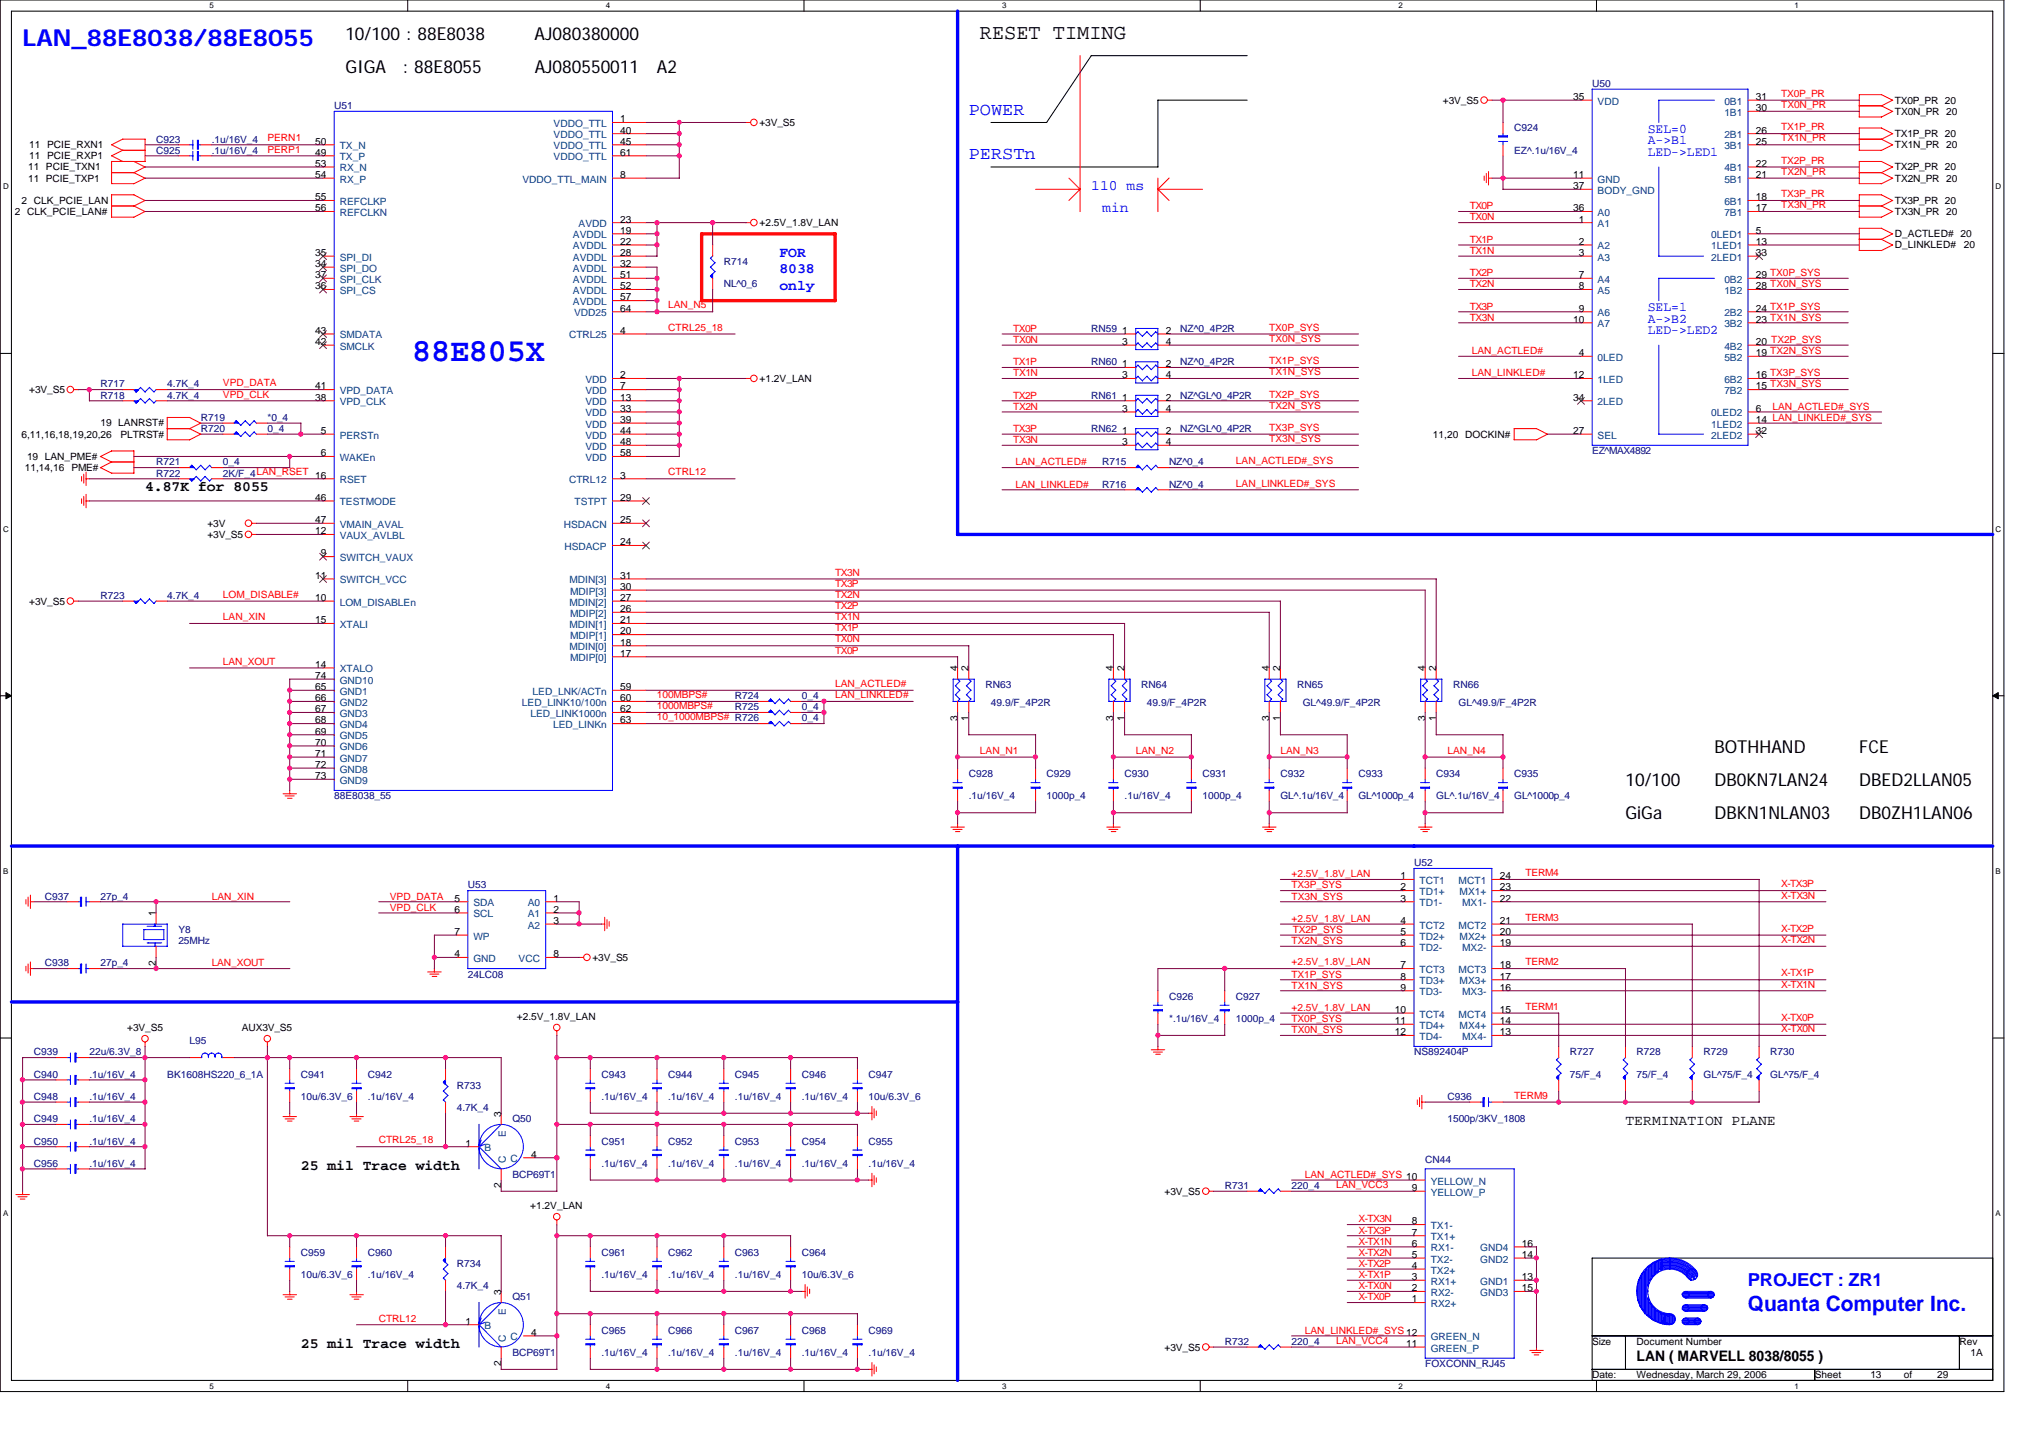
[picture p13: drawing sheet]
<svg xmlns="http://www.w3.org/2000/svg" width="297mm" height="210mm" viewBox="0 0 297 210" stroke-linecap="round" stroke-linejoin="round" font-family="sans-serif">
<defs><g id="words">
<text font-size="4.7" fill="#00f" x="60.2" y="52.7">88E805X</text>
<text font-size="3.4" fill="#00f" x="3.3" y="6.7">LAN_88E8038/88E8055</text>
<text font-size="3.1" x="143.1" y="5.7">RESET TIMING</text>
<text font-size="3.1" fill="#00f" x="255.3" y="191.4">Quanta Computer Inc.</text>
<g font-size="2.6">
<text x="50.4" y="5.9">10/100 : 88E8038</text>
<text x="78.1" y="5.9">AJ080380000</text>
<text x="50.4" y="10.7">GIGA</text>
<text x="58.8" y="10.7">: 88E8055</text>
<text x="78.1" y="10.7">AJ080550011</text>
<text x="95.9" y="10.7">A2</text>
<text x="250.4" y="109.9">BOTHHAND</text>
<text x="271.5" y="109.9">FCE</text>
<text x="237.4" y="114.8">10/100</text>
<text x="237.4" y="119.7">GiGa</text>
<text x="250.4" y="114.8">DB0KN7LAN24</text>
<text x="250.4" y="119.7">DBKN1NLAN03</text>
<text x="271.5" y="119.7">DB0ZH1LAN06</text>
<text x="271.5" y="114.8">DBED2LLAN05</text>
</g>
<g font-size="2.6" fill="#00f">
<text x="141.5" y="16.7">POWER</text>
<text x="141.5" y="23.2">PERSTn</text>
<text x="255.3" y="187.7">PROJECT : ZR1</text>
</g>
<g font-size="2.1" fill="#00f">
<text x="159.4" y="27.7">110 ms</text>
<text x="161" y="31">min</text>
<text x="113.8" y="37.5">FOR</text>
<text x="113.8" y="39.9">8038</text>
<text x="113.8" y="42.3">only</text>
</g>
<g font-size="2.1">
<text x="21.2" y="71.7">4.87K for 8055</text>
<text x="237.4" y="164.3">TERMINATION PLANE</text>
<text x="43.9" y="170.8">25 mil Trace width</text>
<text x="43.9" y="196.8">25 mil Trace width</text>
<text x="239" y="198.7">LAN ( MARVELL 8038/8055 )</text>
</g>
<g font-size="1.9" fill="#00f">
<text x="240.6" y="19.5">SEL=0</text>
<text x="240.6" y="21.1">A-&gt;B1</text>
<text x="240.6" y="22.7">LED-&gt;LED1</text>
<text x="240.6" y="45.5">SEL=1</text>
<text x="240.6" y="47.1">A-&gt;B2</text>
<text x="240.6" y="48.7">LED-&gt;LED2</text>
</g>
<g font-size="1.5" fill="#000080">
<text x="48.8" y="15.9">U51</text>
<text x="232.5" y="12.7">U50</text>
<text x="22.8" y="22.5">C925</text>
<text x="22.8" y="20.8">C923</text>
<text x="30.9" y="22.5">.1u/16V_4</text>
<text x="30.9" y="20.8">.1u/16V_4</text>
<text x="221.1" y="22.5">EZ^.1u/16V_4</text>
<text x="221.1" y="19.2">C924</text>
<text x="105.7" y="38.7">R714</text>
<text x="105.7" y="42">NL^0_6</text>
<text x="159.4" y="48.5">RN59</text>
<text x="159.4" y="53.3">RN60</text>
<text x="172.4" y="48.5">NZ^0_4P2R</text>
<text x="172.4" y="53.3">NZ^0_4P2R</text>
<text x="14.7" y="56.6">R717</text>
<text x="14.7" y="58.2">R718</text>
<text x="24.4" y="56.6">4.7K_4</text>
<text x="24.4" y="58.2">4.7K_4</text>
<text x="159.4" y="58.2">RN61</text>
<text x="172.4" y="58.2">NZ^GL^0_4P2R</text>
<text x="29.3" y="63.1">R720</text>
<text x="29.3" y="61.5">R719</text>
<text x="39" y="63.1">0_4</text>
<text x="39" y="61.5">*0_4</text>
<text x="159.4" y="63.1">RN62</text>
<text x="172.4" y="63.1">NZ^GL^0_4P2R</text>
<text x="22.8" y="68">R721</text>
<text x="22.8" y="69.6">R722</text>
<text x="32.5" y="68">0_4</text>
<text x="32.6" y="69.6">2K/F_4LAN_RSET 16</text>
<text x="161" y="68">R715</text>
<text x="161" y="71.2">R716</text>
<text x="170.7" y="68">NZ^0_4</text>
<text x="170.7" y="71.2">NZ^0_4</text>
<text x="232.5" y="66.3">EZ^MAX4892</text>
<text x="14.7" y="87.5">R723</text>
<text x="24.4" y="87.5">4.7K_4</text>
<text x="143.9" y="100.5">RN63</text>
<text x="166.7" y="100.5">RN64</text>
<text x="189.4" y="100.5">RN65</text>
<text x="212.2" y="100.5">RN66</text>
<text x="107.3" y="103.7">R725</text>
<text x="107.3" y="102.1">R724</text>
<text x="117.1" y="105.3">0_4</text>
<text x="117.1" y="103.7">0_4</text>
<text x="117.1" y="102.1">0_4</text>
<text x="144.7" y="103.1">49.9/F_4P2R</text>
<text x="167.5" y="103.1">49.9/F_4P2R</text>
<text x="190.2" y="103.1">GL^49.9/F_4P2R</text>
<text x="213" y="103.1">GL^49.9/F_4P2R</text>
<text x="141.5" y="113.5">C928</text>
<text x="152.8" y="113.5">C929</text>
<text x="164.2" y="113.5">C930</text>
<text x="175.6" y="113.5">C931</text>
<text x="187" y="113.5">C932</text>
<text x="198.4" y="113.5">C933</text>
<text x="209.7" y="113.5">C934</text>
<text x="221.1" y="113.5">C935</text>
<text x="48.8" y="116.7">88E8038_55</text>
<text x="141.5" y="116.7">.1u/16V_4</text>
<text x="152.8" y="116.7">1000p_4</text>
<text x="164.2" y="116.7">.1u/16V_4</text>
<text x="175.6" y="116.7">1000p_4</text>
<text x="187" y="116.7">GL^.1u/16V_4</text>
<text x="198.4" y="116.7">GL^1000p_4</text>
<text x="209.7" y="116.7">GL^.1u/16V_4</text>
<text x="221.1" y="116.7">GL^1000p_4</text>
<text x="6.5" y="131.4">C937</text>
<text x="14.7" y="131.4">27p_4</text>
<text x="68.3" y="129.7">U53</text>
<text x="206.5" y="126.5">U52</text>
<text x="26.1" y="136.2">Y8</text>
<text x="26.1" y="137.9">25MHz</text>
<text x="6.5" y="141.1">C938</text>
<text x="14.7" y="141.1">27p_4</text>
<text x="68.3" y="142.7">24LC08</text>
<text x="170.7" y="149.2">*.1u/16V_4</text>
<text x="170.7" y="146">C926</text>
<text x="180.5" y="149.2">1000p_4</text>
<text x="180.5" y="146">C927</text>
<text x="4.9" y="154.1">C939</text>
<text x="13.1" y="154.1">22u/6.3V_8</text>
<text x="27.7" y="152.5">L95</text>
<text x="206.5" y="154.1">NS892404P</text>
<text x="229.3" y="154.1">R727</text>
<text x="239" y="154.1">R728</text>
<text x="248.8" y="154.1">R729</text>
<text x="258.5" y="154.1">R730</text>
<text x="4.9" y="160.6">C948</text>
<text x="4.9" y="157.4">C940</text>
<text x="13.1" y="160.6">.1u/16V_4</text>
<text x="13.1" y="157.4">.1u/16V_4</text>
<text x="24.4" y="157.4">BK1608HS220_6_1A</text>
<text x="43.9" y="160.6">10u/6.3V_6</text>
<text x="43.9" y="157.4">C941</text>
<text x="53.7" y="160.6">.1u/16V_4</text>
<text x="53.7" y="157.4">C942</text>
<text x="66.7" y="159">R733</text>
<text x="87.8" y="160.6">.1u/16V_4</text>
<text x="87.8" y="157.4">C943</text>
<text x="97.6" y="160.6">.1u/16V_4</text>
<text x="97.6" y="157.4">C944</text>
<text x="107.3" y="160.6">.1u/16V_4</text>
<text x="107.3" y="157.4">C945</text>
<text x="117.1" y="160.6">.1u/16V_4</text>
<text x="117.1" y="157.4">C946</text>
<text x="126.8" y="160.6">10u/6.3V_6</text>
<text x="126.8" y="157.4">C947</text>
<text x="211.4" y="160.6">C936</text>
<text x="229.3" y="157.4">75/F_4</text>
<text x="239" y="157.4">75/F_4</text>
<text x="248.8" y="157.4">GL^75/F_4</text>
<text x="258.5" y="157.4">GL^75/F_4</text>
<text x="4.9" y="167.1">C950</text>
<text x="4.9" y="163.9">C949</text>
<text x="13.1" y="167.1">.1u/16V_4</text>
<text x="13.1" y="163.9">.1u/16V_4</text>
<text x="66.7" y="162.2">4.7K_4</text>
<text x="74.8" y="163.9">Q50</text>
<text x="87.8" y="167.1">C951</text>
<text x="97.6" y="167.1">C952</text>
<text x="107.3" y="167.1">C953</text>
<text x="117.1" y="167.1">C954</text>
<text x="126.8" y="167.1">C955</text>
<text x="211.4" y="163.9">1500p/3KV_1808</text>
<text x="4.9" y="170.4">C956</text>
<text x="13.1" y="170.4">.1u/16V_4</text>
<text x="74.8" y="172">BCP69T1</text>
<text x="87.8" y="170.4">.1u/16V_4</text>
<text x="97.6" y="170.4">.1u/16V_4</text>
<text x="107.3" y="170.4">.1u/16V_4</text>
<text x="117.1" y="170.4">.1u/16V_4</text>
<text x="126.8" y="170.4">.1u/16V_4</text>
<text x="178.9" y="173.6">R731</text>
<text x="188.6" y="173.6">220_4</text>
<text x="208.1" y="169.9">CN44</text>
<text x="43.9" y="183.4">C959</text>
<text x="53.7" y="183.4">C960</text>
<text x="66.7" y="185">R734</text>
<text x="87.8" y="183.4">C961</text>
<text x="97.6" y="183.4">C962</text>
<text x="107.3" y="183.4">C963</text>
<text x="117.1" y="183.4">C964</text>
<text x="43.9" y="186.6">10u/6.3V_6</text>
<text x="53.7" y="186.6">.1u/16V_4</text>
<text x="66.7" y="188.3">4.7K_4</text>
<text x="74.8" y="189.9">Q51</text>
<text x="87.8" y="186.6">.1u/16V_4</text>
<text x="97.6" y="186.6">.1u/16V_4</text>
<text x="107.3" y="186.6">.1u/16V_4</text>
<text x="117.1" y="186.6">10u/6.3V_6</text>
<text x="87.8" y="194.8">C965</text>
<text x="97.6" y="194.8">C966</text>
<text x="107.3" y="194.8">C967</text>
<text x="117.1" y="194.8">C968</text>
<text x="126.8" y="194.8">C969</text>
<text x="178.9" y="196.4">R732</text>
<text x="188.6" y="196.4">220_4</text>
<text x="74.8" y="198">BCP69T1</text>
<text x="87.8" y="198">.1u/16V_4</text>
<text x="97.6" y="198">.1u/16V_4</text>
<text x="107.3" y="198">.1u/16V_4</text>
<text x="117.1" y="198">.1u/16V_4</text>
<text x="126.8" y="198">.1u/16V_4</text>
<text x="208.1" y="199.6">FOXCONN_RJ45</text>
</g>
<g font-size="1.5">
<text x="90.6" y="17.9">1</text>
<text x="210.7" y="15.1">+3V_S5</text>
<text x="229.7" y="14.6">35</text>
<text x="256.4" y="16.2">30</text>
<text x="256.4" y="14.6">31</text>
<text x="276.7" y="16.8">TX0N_PR 20</text>
<text x="276.7" y="15.1">TX0P_PR 20</text>
<text x="4.3" y="21.6">11 PCIE_RXN1</text>
<text x="4.3" y="23.3">11 PCIE_RXP1</text>
<text x="46" y="22.7">49</text>
<text x="46" y="21.1">50</text>
<text x="90.6" y="19.5">40</text>
<text x="90.6" y="21.1">45</text>
<text x="90.6" y="22.7">61</text>
<text x="110.9" y="18.4">+3V_S5</text>
<text x="256.4" y="21.1">25</text>
<text x="256.4" y="19.5">26</text>
<text x="276.7" y="20">TX1P_PR 20</text>
<text x="276.7" y="21.6">TX1N_PR 20</text>
<text x="3.1" y="29.8">2 CLK_PCIE_LAN</text>
<text x="4.1" y="24.9">11 PCIE_TXN1</text>
<text x="4.1" y="26.5">11 PCIE_TXP1</text>
<text x="46" y="24.4">53</text>
<text x="46" y="26">54</text>
<text x="46" y="29.3">55</text>
<text x="90.6" y="26">8</text>
<text x="229.7" y="26">11</text>
<text x="229.7" y="27.6">37</text>
<text x="256.4" y="29.3">18</text>
<text x="256.4" y="26">21</text>
<text x="256.4" y="24.4">22</text>
<text x="276.7" y="26.5">TX2N_PR 20</text>
<text x="276.7" y="24.9">TX2P_PR 20</text>
<text x="276.7" y="29.8">TX3P_PR 20</text>
<text x="2.2" y="31.4">2 CLK_PCIE_LAN#</text>
<text x="46" y="30.9">56</text>
<text x="90.6" y="34.1">19</text>
<text x="90.6" y="35.8">22</text>
<text x="90.6" y="32.5">23</text>
<text x="110.9" y="33">+2.5V_1.8V_LAN</text>
<text x="229.7" y="30.9">36</text>
<text x="230.5" y="32.5">1</text>
<text x="230.5" y="35.8">2</text>
<text x="256.4" y="34.1">5</text>
<text x="256.4" y="35.8">13</text>
<text x="256.4" y="30.9">17</text>
<text x="276.7" y="31.4">TX3N_PR 20</text>
<text x="276.7" y="34.6">D_ACTLED# 20</text>
<text x="46" y="39">34</text>
<text x="46" y="37.4">35</text>
<text x="46" y="40.6">37</text>
<text x="90.6" y="37.4">28</text>
<text x="90.6" y="39">32</text>
<text x="90.6" y="40.6">51</text>
<text x="230.5" y="37.4">3</text>
<text x="230.5" y="40.6">7</text>
<text x="256.4" y="37.4">33</text>
<text x="256.4" y="40.6">29 TX0P_SYS</text>
<text x="276.7" y="36.3">D_LINKLED#</text>
<text x="286.8" y="36.3">20</text>
<text x="46" y="42.2">36</text>
<text x="90.6" y="42.2">52</text>
<text x="90.6" y="43.9">57</text>
<text x="90.6" y="45.5">64</text>
<text x="229.7" y="47.1">10</text>
<text x="230.5" y="42.2">8</text>
<text x="230.5" y="45.5">9</text>
<text x="256.4" y="47.1">23 TX1N_SYS</text>
<text x="256.4" y="45.5">24 TX1P_SYS</text>
<text x="256.4" y="42.2">28 TX0N_SYS</text>
<text x="46" y="50.4">42</text>
<text x="46" y="48.7">43</text>
<text x="90.6" y="48.7">4</text>
<text x="163.9" y="48.7">1</text>
<text x="163.9" y="50.4">3</text>
<text x="163.9" y="53.6">1</text>
<text x="170.2" y="48.7">2</text>
<text x="170.2" y="50.4">4</text>
<text x="170.2" y="53.6">2</text>
<text x="230.5" y="52">4</text>
<text x="256.4" y="52">19 TX2N_SYS</text>
<text x="256.4" y="50.4">20 TX2P_SYS</text>
<text x="4.3" y="57.4">+3V_S5</text>
<text x="46" y="58.5">38</text>
<text x="46" y="56.9">41</text>
<text x="90.6" y="55.2">2</text>
<text x="90.6" y="56.9">7</text>
<text x="90.6" y="58.5">13</text>
<text x="110.9" y="55.8">+1.2V_LAN</text>
<text x="163.9" y="58.5">1</text>
<text x="163.9" y="55.2">3</text>
<text x="170.2" y="58.5">2</text>
<text x="170.2" y="55.2">4</text>
<text x="229.7" y="55.2">12</text>
<text x="229.7" y="58.5">34</text>
<text x="256.4" y="56.9">15 TX3N_SYS</text>
<text x="256.4" y="55.2">16 TX3P_SYS</text>
<text x="3.1" y="63.9">6,11,16,18,19,20,26</text>
<text x="14.7" y="62.3">19 LANRST#</text>
<text x="17.6" y="63.9">PLTRST#</text>
<text x="46.8" y="63.4">5</text>
<text x="90.6" y="60.1">33</text>
<text x="90.6" y="61.8">39</text>
<text x="90.6" y="63.4">44</text>
<text x="90.6" y="65">48</text>
<text x="163.9" y="60.1">3</text>
<text x="163.9" y="63.4">1</text>
<text x="163.9" y="65">3</text>
<text x="170.2" y="60.1">4</text>
<text x="170.2" y="63.4">2</text>
<text x="170.2" y="65">4</text>
<text x="209.3" y="63.9">11,20 DOCKIN#</text>
<text x="229.7" y="63.4">27</text>
<text x="256.4" y="63.4">32</text>
<text x="256.4" y="61.8">14 LAN_LINKLED#_SYS</text>
<text x="256.4" y="60.1">6</text>
<text x="3.6" y="68.8">11,14,16</text>
<text x="4" y="67.2">19 LAN_PME#</text>
<text x="10.5" y="68.8">PME#</text>
<text x="46.8" y="66.6">6</text>
<text x="90.6" y="69.9">3</text>
<text x="90.6" y="66.6">58</text>
<text x="30.3" y="76.9">+3V</text>
<text x="46" y="73.1">46</text>
<text x="46" y="76.4">47</text>
<text x="90.6" y="76.4">25</text>
<text x="90.6" y="73.1">29</text>
<text x="30.3" y="78.5">+3V_S5</text>
<text x="46" y="78">12</text>
<text x="46.8" y="81.3">9</text>
<text x="90.6" y="79.6">24</text>
<text x="4.3" y="88.3">+3V_S5</text>
<text x="46" y="87.8">10</text>
<text x="46" y="84.5">11</text>
<text x="90.6" y="89.4">26</text>
<text x="90.6" y="87.8">27</text>
<text x="90.6" y="86.1">30</text>
<text x="90.6" y="84.5">31</text>
<text x="46" y="91">15</text>
<text x="90.6" y="95.9">17</text>
<text x="90.6" y="94.3">18</text>
<text x="90.6" y="92.6">20</text>
<text x="90.6" y="91">21</text>
<text x="46" y="97.5">14</text>
<text x="46" y="100.8">65</text>
<text x="46" y="99.1">74</text>
<text x="90.6" y="100.8">59</text>
<text x="139.8" y="98" transform="rotate(-90 139.8 98)">4</text>
<text x="141.5" y="98" transform="rotate(-90 141.5 98)">2</text>
<text x="162.6" y="98" transform="rotate(-90 162.6 98)">4</text>
<text x="164.2" y="98" transform="rotate(-90 164.2 98)">2</text>
<text x="185.3" y="98" transform="rotate(-90 185.3 98)">4</text>
<text x="187" y="98" transform="rotate(-90 187 98)">2</text>
<text x="208.1" y="98" transform="rotate(-90 208.1 98)">4</text>
<text x="209.7" y="98" transform="rotate(-90 209.7 98)">2</text>
<text x="46" y="102.4">66</text>
<text x="46" y="104">67</text>
<text x="46" y="105.6">68</text>
<text x="46" y="107.3">69</text>
<text x="90.6" y="102.4">60</text>
<text x="90.6" y="104">62</text>
<text x="90.6" y="105.6">63</text>
<text x="139.8" y="105.3" transform="rotate(-90 139.8 105.3)">3</text>
<text x="141.5" y="105.3" transform="rotate(-90 141.5 105.3)">1</text>
<text x="162.6" y="105.3" transform="rotate(-90 162.6 105.3)">3</text>
<text x="164.2" y="105.3" transform="rotate(-90 164.2 105.3)">1</text>
<text x="185.3" y="105.3" transform="rotate(-90 185.3 105.3)">3</text>
<text x="187" y="105.3" transform="rotate(-90 187 105.3)">1</text>
<text x="208.1" y="105.3" transform="rotate(-90 208.1 105.3)">3</text>
<text x="209.7" y="105.3" transform="rotate(-90 209.7 105.3)">1</text>
<text x="46" y="108.9">70</text>
<text x="46" y="110.5">71</text>
<text x="46" y="112.1">72</text>
<text x="46" y="113.8">73</text>
<text x="66.4" y="131.7">5</text>
<text x="80.8" y="131.7">1</text>
<text x="204.5" y="128.4">1</text>
<text x="204.5" y="130">2</text>
<text x="204.5" y="131.7">3</text>
<text x="219" y="128.4">24</text>
<text x="219" y="130">23</text>
<text x="219" y="131.7">22</text>
<text x="22.8" y="133.8" transform="rotate(-90 22.8 133.8)">1</text>
<text x="66.4" y="133.3">6</text>
<text x="66.4" y="136.5">7</text>
<text x="80.8" y="133.3">2</text>
<text x="80.8" y="134.9">3</text>
<text x="204.5" y="134.9">4</text>
<text x="204.5" y="136.5">5</text>
<text x="219" y="136.5">20</text>
<text x="219" y="134.9">21</text>
<text x="22.8" y="141" transform="rotate(-90 22.8 141)">2</text>
<text x="66.4" y="139.8">4</text>
<text x="80.8" y="139.8">8</text>
<text x="86.5" y="140.3">+3V_S5</text>
<text x="204.5" y="141.4">7</text>
<text x="204.5" y="138.2">6</text>
<text x="204.5" y="143">8</text>
<text x="219" y="143">17</text>
<text x="219" y="141.4">18</text>
<text x="219" y="138.2">19</text>
<text x="75.5" y="148.9">+2.5V_1.8V_LAN</text>
<text x="203.7" y="147.9">10</text>
<text x="203.7" y="149.5">11</text>
<text x="204.5" y="144.7">9</text>
<text x="219" y="149.5">14</text>
<text x="219" y="147.9">15</text>
<text x="219" y="144.7">16</text>
<text x="18.6" y="150.5">+3V_S5</text>
<text x="35.3" y="150.5">AUX3V_S5</text>
<text x="203.7" y="151.2">12</text>
<text x="219" y="151.2">13</text>
<text x="68" y="167.4">1</text>
<text x="73.2" y="163" transform="rotate(-90 73.2 163)">3</text>
<text x="73.2" y="173.5" transform="rotate(-90 73.2 173.5)">2</text>
<text x="77.6" y="169">4</text>
<text x="206.2" y="173.9">9</text>
<text x="77.4" y="176.6">+1.2V_LAN</text>
<text x="170.1" y="174.4">+3V_S5</text>
<text x="206.2" y="178.8">8</text>
<text x="206.2" y="183.7">5</text>
<text x="206.2" y="185.3">4</text>
<text x="206.2" y="182.1">6</text>
<text x="206.2" y="180.4">7</text>
<text x="222.3" y="183.7">14</text>
<text x="222.3" y="182.1">16</text>
<text x="73.2" y="189.1" transform="rotate(-90 73.2 189.1)">3</text>
<text x="206.2" y="190.2">1</text>
<text x="206.2" y="188.6">2</text>
<text x="206.2" y="186.9">3</text>
<text x="222.3" y="186.9">13</text>
<text x="222.3" y="188.6">15</text>
<text x="68" y="193.4">1</text>
<text x="77.6" y="195.1">4</text>
<text x="170.1" y="197.2">+3V_S5</text>
<text x="205.3" y="196.7">11</text>
<text x="232.5" y="196.4">Size</text>
<text x="239" y="196.4">Document Number</text>
<text x="286.1" y="196.4">Rev</text>
<text x="73.2" y="199.5" transform="rotate(-90 73.2 199.5)">2</text>
<text x="232.5" y="201.3">Date:</text>
<text x="239" y="201.3">Wednesday, March 29, 2006</text>
<text x="265" y="201.3">Sheet</text>
<text x="273.2" y="201.3">13</text>
<text x="278" y="201.3">of</text>
<text x="282.9" y="201.3">29</text>
<text x="287.8" y="198">1A</text>
</g>
<g font-size="1.5" fill="#004080">
<text x="233.3" y="15.3">VDD</text>
<text x="251.8" y="16.9">1B1</text>
<text x="251.8" y="15.3">0B1</text>
<text x="49.6" y="23.4">TX_P</text>
<text x="49.6" y="21.8">TX_N</text>
<text x="80.9" y="21.8">VDDO_TTL</text>
<text x="80.9" y="23.4">VDDO_TTL</text>
<text x="80.9" y="20.2">VDDO_TTL</text>
<text x="80.9" y="18.5">VDDO_TTL</text>
<text x="251.8" y="21.8">3B1</text>
<text x="251.8" y="20.2">2B1</text>
<text x="49.6" y="25">RX_N</text>
<text x="49.6" y="26.7">RX_P</text>
<text x="49.6" y="29.9">REFCLKP</text>
<text x="76.3" y="26.7">VDDO_TTL_MAIN</text>
<text x="233.3" y="26.7">GND</text>
<text x="233.3" y="28.3">BODY_GND</text>
<text x="251.8" y="29.9">6B1</text>
<text x="251.8" y="26.7">5B1</text>
<text x="251.8" y="25">4B1</text>
<text x="49.6" y="31.5">REFCLKN</text>
<text x="83.7" y="34.8">AVDDL</text>
<text x="84.5" y="33.2">AVDD</text>
<text x="233.3" y="31.5">A0</text>
<text x="233.3" y="33.2">A1</text>
<text x="249.9" y="34.8">0LED1</text>
<text x="251.8" y="31.5">7B1</text>
<text x="49.6" y="39.7">SPI_DO</text>
<text x="49.6" y="38.1">SPI_DI</text>
<text x="49.6" y="41.3">SPI_CLK</text>
<text x="83.7" y="41.3">AVDDL</text>
<text x="83.7" y="38.1">AVDDL</text>
<text x="83.7" y="39.7">AVDDL</text>
<text x="83.7" y="36.4">AVDDL</text>
<text x="233.3" y="36.4">A2</text>
<text x="233.3" y="38.1">A3</text>
<text x="233.3" y="41.3">A4</text>
<text x="249.9" y="36.4">1LED1</text>
<text x="249.9" y="38.1">2LED1</text>
<text x="251.8" y="41.3">0B2</text>
<text x="49.6" y="42.9">SPI_CS</text>
<text x="83.7" y="42.9">AVDDL</text>
<text x="83.7" y="44.6">AVDDL</text>
<text x="83.8" y="46.2">VDD25</text>
<text x="233.3" y="42.9">A5</text>
<text x="233.3" y="46.2">A6</text>
<text x="233.3" y="47.8">A7</text>
<text x="251.8" y="47.8">3B2</text>
<text x="251.8" y="46.2">2B2</text>
<text x="251.8" y="42.9">1B2</text>
<text x="49.6" y="51.1">SMCLK</text>
<text x="49.6" y="49.4">SMDATA</text>
<text x="83.1" y="49.4">CTRL25</text>
<text x="233.3" y="52.7">0LED</text>
<text x="251.8" y="52.7">5B2</text>
<text x="251.8" y="51.1">4B2</text>
<text x="49.6" y="57.6">VPD_DATA</text>
<text x="49.6" y="59.2">VPD_CLK</text>
<text x="85.5" y="59.2">VDD</text>
<text x="85.5" y="57.6">VDD</text>
<text x="85.5" y="55.9">VDD</text>
<text x="233.3" y="55.9">1LED</text>
<text x="233.3" y="59.2">2LED</text>
<text x="251.8" y="57.6">7B2</text>
<text x="251.8" y="55.9">6B2</text>
<text x="49.6" y="64.1">PERSTn</text>
<text x="85.5" y="65.7">VDD</text>
<text x="85.5" y="64.1">VDD</text>
<text x="85.5" y="60.8">VDD</text>
<text x="85.5" y="62.4">VDD</text>
<text x="233.3" y="64">SEL</text>
<text x="249.9" y="64.1">2LED2</text>
<text x="249.9" y="62.4">1LED2</text>
<text x="249.9" y="60.8">0LED2</text>
<text x="49.6" y="70.6">RSET</text>
<text x="49.6" y="67.3">WAKEn</text>
<text x="83.1" y="70.6">CTRL12</text>
<text x="85.5" y="67.3">VDD</text>
<text x="49.6" y="73.8">TESTMODE</text>
<text x="49.6" y="77.1">VMAIN_AVAL</text>
<text x="82.3" y="77.1">HSDACN</text>
<text x="83.9" y="73.8">TSTPT</text>
<text x="49.6" y="81.9">SWITCH_VAUX</text>
<text x="49.6" y="78.7">VAUX_AVLBL</text>
<text x="82.4" y="80.3">HSDACP</text>
<text x="49.6" y="88.4">LOM_DISABLEn</text>
<text x="49.6" y="85.2">SWITCH_VCC</text>
<text x="83.2" y="88.4">MDIN[2]</text>
<text x="83.2" y="85.2">MDIN[3]</text>
<text x="83.2" y="86.8">MDIP[3]</text>
<text x="49.6" y="91.7">XTALI</text>
<text x="83.2" y="95">MDIN[0]</text>
<text x="83.2" y="91.7">MDIN[1]</text>
<text x="83.2" y="90.1">MDIP[2]</text>
<text x="83.2" y="93.3">MDIP[1]</text>
<text x="49.6" y="101.5">GND1</text>
<text x="49.6" y="99.8">GND10</text>
<text x="49.6" y="98.2">XTALO</text>
<text x="77.8" y="101.5">LED_LNK/ACTn</text>
<text x="83.2" y="96.6">MDIP[0]</text>
<text x="49.6" y="103.1">GND2</text>
<text x="49.6" y="104.7">GND3</text>
<text x="49.6" y="106.3">GND4</text>
<text x="49.6" y="108">GND5</text>
<text x="76.2" y="103.1">LED_LINK10/100n</text>
<text x="77.5" y="104.7">LED_LINK1000n</text>
<text x="80.8" y="106.3">LED_LINKn</text>
<text x="49.6" y="109.6">GND6</text>
<text x="49.6" y="111.2">GND7</text>
<text x="49.6" y="112.8">GND8</text>
<text x="49.6" y="114.4">GND9</text>
<text x="207.3" y="129.1">TCT1</text>
<text x="207.3" y="130.7">TD1+</text>
<text x="213" y="129.1">MCT1</text>
<text x="213.1" y="130.7">MX1+</text>
<text x="69.1" y="132.3">SDA</text>
<text x="69.1" y="134">SCL</text>
<text x="69.1" y="137.2">WP</text>
<text x="77.1" y="132.3">A0</text>
<text x="77.1" y="134">A1</text>
<text x="77.1" y="135.6">A2</text>
<text x="207.3" y="135.6">TCT2</text>
<text x="207.3" y="137.2">TD2+</text>
<text x="207.3" y="132.3">TD1-</text>
<text x="213" y="135.6">MCT2</text>
<text x="213.1" y="137.2">MX2+</text>
<text x="213.5" y="132.3">MX1-</text>
<text x="69.1" y="140.5">GND</text>
<text x="75.7" y="140.5">VCC</text>
<text x="207.3" y="142.1">TCT3</text>
<text x="207.3" y="138.8">TD2-</text>
<text x="207.3" y="143.7">TD3+</text>
<text x="213" y="142.1">MCT3</text>
<text x="213.1" y="143.7">MX3+</text>
<text x="213.5" y="138.8">MX2-</text>
<text x="207.3" y="148.6">TCT4</text>
<text x="207.3" y="145.3">TD3-</text>
<text x="213" y="148.6">MCT4</text>
<text x="213.5" y="145.3">MX3-</text>
<text x="207.3" y="150.2">TD4+</text>
<text x="207.3" y="151.8">TD4-</text>
<text x="213.1" y="150.2">MX4+</text>
<text x="213.5" y="151.8">MX4-</text>
<text x="73.9" y="166" transform="rotate(-90 73.9 166)">E</text>
<text x="70.8" y="168.1">B</text>
<text x="73.9" y="169.9" transform="rotate(-90 73.9 169.9)">C</text>
<text x="74.6" y="169.7">C</text>
<text x="208.9" y="173">YELLOW_N</text>
<text x="208.9" y="179.5">TX1-</text>
<text x="208.9" y="174.6">YELLOW_P</text>
<text x="208.9" y="184.4">TX2-</text>
<text x="208.9" y="186">TX2+</text>
<text x="208.9" y="182.7">RX1-</text>
<text x="208.9" y="181.1">TX1+</text>
<text x="216.2" y="184.4">GND2</text>
<text x="216.2" y="182.7">GND4</text>
<text x="208.9" y="190.9">RX2+</text>
<text x="208.9" y="189.2">RX2-</text>
<text x="208.9" y="187.6">RX1+</text>
<text x="216.2" y="187.6">GND1</text>
<text x="216.2" y="189.2">GND3</text>
<text x="70.8" y="194.1">B</text>
<text x="73.9" y="195.9" transform="rotate(-90 73.9 195.9)">C</text>
<text x="73.9" y="192" transform="rotate(-90 73.9 192)">E</text>
<text x="74.6" y="195.7">C</text>
<text x="208.9" y="197.4">GREEN_P</text>
<text x="208.9" y="195.7">GREEN_N</text>
</g>
<g font-size="1.5" fill="#f00">
<text x="260.1" y="15.8">TX0N_PR</text>
<text x="260.1" y="14.2">TX0P_PR</text>
<text x="39.1" y="20.7">PERN1</text>
<text x="39.1" y="22.3">PERP1</text>
<text x="260.1" y="19">TX1P_PR</text>
<text x="260.1" y="20.7">TX1N_PR</text>
<text x="260.1" y="23.9">TX2P_PR</text>
<text x="260.1" y="25.5">TX2N_PR</text>
<text x="260.1" y="28.8">TX3P_PR</text>
<text x="214.6" y="32.2">TX0N</text>
<text x="214.6" y="30.6">TX0P</text>
<text x="214.6" y="35.5">TX1P</text>
<text x="260.1" y="30.4">TX3N_PR</text>
<text x="214.6" y="42">TX2N</text>
<text x="214.6" y="37.1">TX1N</text>
<text x="214.6" y="40.3">TX2P</text>
<text x="97.6" y="45">LAN_N5</text>
<text x="214.6" y="45.2">TX3P</text>
<text x="214.6" y="46.8">TX3N</text>
<text x="97.6" y="48.3">CTRL25_18</text>
<text x="148" y="53.3">TX1P</text>
<text x="148" y="50.1">TX0N</text>
<text x="148" y="48.5">TX0P</text>
<text x="185.4" y="48.3">TX0P_SYS</text>
<text x="185.4" y="53.2">TX1P_SYS</text>
<text x="185.4" y="49.9">TX0N_SYS</text>
<text x="214.9" y="51.7">LAN_ACTLED#</text>
<text x="32.6" y="58.1">VPD_CLK</text>
<text x="32.6" y="56.4">VPD_DATA</text>
<text x="148" y="58.2">TX2P</text>
<text x="148" y="59.8">TX2N</text>
<text x="148" y="55">TX1N</text>
<text x="185.4" y="54.8">TX1N_SYS</text>
<text x="185.4" y="59.7">TX2N_SYS</text>
<text x="185.4" y="58.1">TX2P_SYS</text>
<text x="214.9" y="55">LAN_LINKLED#</text>
<text x="258.8" y="59.8">LAN_ACTLED#_SYS</text>
<text x="148" y="64.7">TX3N</text>
<text x="148" y="63.1">TX3P</text>
<text x="185.4" y="64.6">TX3N_SYS</text>
<text x="185.4" y="62.9">TX3P_SYS</text>
<text x="97.6" y="69.4">CTRL12</text>
<text x="148.3" y="71.2">LAN_LINKLED#</text>
<text x="148.3" y="68">LAN_ACTLED#</text>
<text x="180.5" y="67.8">LAN_ACTLED#_SYS</text>
<text x="180.5" y="71.1">LAN_LINKLED#_SYS</text>
<text x="32.6" y="87.3">LOM_DISABLE#</text>
<text x="122" y="87.3">TX2N</text>
<text x="122" y="85.7">TX3P</text>
<text x="122" y="88.9">TX2P</text>
<text x="122" y="84.1">TX3N</text>
<text x="32.6" y="90.6">LAN_XIN</text>
<text x="122" y="90.6">TX1N</text>
<text x="122" y="92.2">TX1P</text>
<text x="122" y="95.4">TX0P</text>
<text x="122" y="93.8">TX0N</text>
<text x="32.6" y="97.1">LAN_XOUT</text>
<text x="95.9" y="101.9">100MBPS#</text>
<text x="122" y="100.3">LAN_ACTLED#</text>
<text x="122" y="101.9">LAN_LINKLED#</text>
<text x="95.9" y="103.6">1000MBPS#</text>
<text x="95.9" y="105.2">10_1000MBPS# R726</text>
<text x="143.1" y="110.1">LAN_N1</text>
<text x="165.9" y="110.1">LAN_N2</text>
<text x="187" y="110.1">LAN_N3</text>
<text x="211.4" y="110.1">LAN_N4</text>
<text x="30.9" y="131.4">LAN_XIN</text>
<text x="56.9" y="131.4">VPD_DATA</text>
<text x="188.6" y="129.7">TX3P_SYS</text>
<text x="188.6" y="131.4">TX3N_SYS</text>
<text x="188.6" y="128.1">+2.5V_1.8V_LAN</text>
<text x="222.8" y="128">TERM4</text>
<text x="260.1" y="131.2">X-TX3N</text>
<text x="260.1" y="129.6">X-TX3P</text>
<text x="56.9" y="133">VPD_CLK</text>
<text x="188.6" y="134.6">+2.5V_1.8V_LAN</text>
<text x="188.6" y="137.9">TX2N_SYS</text>
<text x="188.8" y="136.3">TX2P_SYS</text>
<text x="222.8" y="134.5">TERM3</text>
<text x="260.1" y="137.7">X-TX2N</text>
<text x="260.1" y="136.1">X-TX2P</text>
<text x="30.9" y="141.1">LAN_XOUT</text>
<text x="188.6" y="140.9">+2.5V_1.8V_LAN</text>
<text x="188.6" y="142.7">TX1P_SYS</text>
<text x="222.8" y="140.9">TERM2</text>
<text x="260.1" y="142.6">X-TX1P</text>
<text x="188.6" y="144.4">TX1N_SYS</text>
<text x="188.6" y="147.6">+2.5V_1.8V_LAN</text>
<text x="188.6" y="149.2">TX0P_SYS</text>
<text x="222.8" y="147.5">TERM1</text>
<text x="260.1" y="149.1">X-TX0P</text>
<text x="260.1" y="144.2">X-TX1N</text>
<text x="188.6" y="150.9">TX0N_SYS</text>
<text x="260.1" y="150.7">X-TX0N</text>
<text x="221.1" y="160.5">TERM9</text>
<text x="55.3" y="167">CTRL25_18</text>
<text x="190.6" y="172">LAN_ACTLED#_SYS 10</text>
<text x="195.1" y="173.5">LAN_VCC3</text>
<text x="198.4" y="178.5">X-TX3N</text>
<text x="198.4" y="180.1">X-TX3P</text>
<text x="198.4" y="185">X-TX2P</text>
<text x="198.4" y="183.4">X-TX2N</text>
<text x="198.4" y="181.8">X-TX1N</text>
<text x="198.4" y="186.6">X-TX1P</text>
<text x="198.4" y="188.3">X-TX0N</text>
<text x="198.4" y="189.9">X-TX0P</text>
<text x="55.3" y="193">CTRL12</text>
<text x="190.6" y="194.8">LAN_LINKLED#_SYS12</text>
<text x="195.1" y="196.2">LAN_VCC4</text>
</g>
<g font-size="1.2">
<text x="30.6" y="1.2">5</text>
<text x="88.5" y="1.2">4</text>
<text x="146.3" y="1.2">3</text>
<text x="204.2" y="1.2">2</text>
<text x="262.1" y="1.2">1</text>
<text x=".5" y="27.6">D</text>
<text x="291.4" y="27.6">D</text>
<text x=".5" y="77.6">C</text>
<text x="291.4" y="77.6">C</text>
<text x=".5" y="127.6">B</text>
<text x="291.4" y="127.6">B</text>
<text x=".5" y="177.6">A</text>
<text x="291.4" y="177.6">A</text>
<text x="30.6" y="202.8">5</text>
<text x="88.5" y="202.8">4</text>
<text x="146.3" y="202.8">3</text>
<text x="204.2" y="202.8">2</text>
<text x="262.1" y="202.8">1</text>
</g>
</g></defs>
<path d="M0 0h292.6v203.2h-292.6zM1.7 1.6h289.3v200h-289.3z" fill="none" stroke="#000" stroke-width=".15"/>
<g fill="#fff">
<path d="M30.6 .2h.6v1.3h-.6z"/>
<path d="M30.6 201.8h.6v1.3h-.6z"/>
</g>
<path d="M59.5 0v1.6M59.5 201.6v1.6" fill="none" stroke="#000" stroke-width=".15"/>
<g fill="#fff">
<path d="M88.5 .2h.6v1.3h-.6z"/>
<path d="M88.5 201.8h.6v1.3h-.6z"/>
</g>
<path d="M117.4 0v1.6M117.4 201.6v1.6" fill="none" stroke="#000" stroke-width=".15"/>
<g fill="#fff">
<path d="M146.3 .2h.7v1.3h-.7z"/>
<path d="M146.3 201.8h.7v1.3h-.7z"/>
</g>
<path d="M175.3 0v1.6M175.3 201.6v1.6" fill="none" stroke="#000" stroke-width=".15"/>
<g fill="#fff">
<path d="M204.2 .2h.6v1.3h-.6z"/>
<path d="M204.2 201.8h.6v1.3h-.6z"/>
</g>
<path d="M233.1 0v1.6M233.1 201.6v1.6" fill="none" stroke="#000" stroke-width=".15"/>
<g fill="#fff">
<path d="M262.1 .2h.6v1.3h-.6z"/>
<path d="M262.1 201.8h.6v1.3h-.6z"/>
<path d="M.5 26.6h.8v1.3h-.8z"/>
<path d="M291.4 26.6h.9v1.3h-.9z"/>
<path d="M.5 76.6h.8v1.3h-.8z"/>
<path d="M291.4 76.6h.9v1.3h-.9z"/>
</g>
<path d="M0 51.6h1.7M291 51.6h1.6" fill="none" stroke="#000" stroke-width=".15"/>
<g fill="#fff">
<path d="M.5 126.6h.7v1.3h-.7z"/>
<path d="M291.4 126.6h.8v1.3h-.8z"/>
</g>
<path d="M0 101.6h1.7M291 101.6h1.6" fill="none" stroke="#000" stroke-width=".15"/>
<path d="M.9 101.1l.8 .5-.8 .4zM291 101.6l.8-.5v.9z" fill="#000" stroke="#000" stroke-width=".15"/>
<g fill="#fff">
<path d="M.5 176.6h.7v1.2h-.7z"/>
<path d="M291.4 176.6h.8v1.2h-.8z"/>
</g>
<g fill="none" stroke="#000" stroke-width=".15">
<path d="M144.7 17.9h8.2M159.4 8.1h22.7M159.4 8.1l-6.6 9.8M169.1 14.6v9.8h-24.4M169.1 14.6h13M0 151.6h1.7M291 151.6h1.6M232.5 183.7h58.5v17.9h-58.5zM232.5 195.1h58.5M232.5 200h58.5M237.4 195.1v4.9M265 200v1.6"/>
<path d="M286.1 195.1v4.9"/>
</g>
<path d="M139.8 1.6v76.4h151.2M1.7 123.5h289.3M139.8 123.5v78.1M1.7 146.3h138.2" fill="none" stroke="#00f" stroke-width=".49"/>
<g fill="none" stroke="#f00" stroke-width=".15">
<path d="M89.4 17.9h4.9M89.4 19.5h4.9M108.9 17.9h.7M157.7 8.1v22.8M217.2 14.6h.7M219.5 17.9v1.6M230.9 14.6h1.6M255.3 14.6h1.6M255.3 19.5h1.6M255.3 16.3h1.6M271.5 15.5h3.3l1.6 .8M271.5 18.7v3.2h3.3"/>
<path d="M271.5 13.8v3.3h3.3M271.5 13.8h3.3l1.6 .8M271.5 18.7h3.3l1.6 .8M276.4 16.3l-1.7 .8M276.4 14.6l-1.7 .9M276.4 19.5l-1.7 .8M16.3 25.2h3.3l1.6 .8M16.3 30.1h3.3l1.6 .8M16.3 23.6v3.2h3.3M17.9 21.9h3.3M17.9 20.3h3.3M17.9 20.3l-1.6 .8 1.6 .8"/>
<path d="M17.9 21.9l-1.6 .9 1.6 .8M19.6 23.6l1.6 .8M21.2 20.3v3.3h-4.9M21.2 24.4l-1.7 .8M21.2 26l-1.7 .8M21.2 29.3l-1.7 .8M21.2 30.9l-1.7 .8M21.2 29.3l-1.6-.9h-3.3v3.3h3.3M26.1 21.1h1.6M26.1 22.8h1.6M29.3 21.1h1.6M29.3 22.8h1.6"/>
<path d="M47.2 26h1.6M47.2 30.9h1.6M47.2 37.4h1.6M47.2 29.3h1.6M47.2 24.4h1.6M47.2 21.1h1.6M47.2 39h1.6M47.2 22.8h1.6M89.4 32.5h4.9M89.4 26h4.9M89.4 35.8h4.9M89.4 37.4h4.9"/>
<path d="M89.4 34.1h4.9M89.4 21.1h4.9M89.4 39h4.9M89.4 22.8h4.9M104.1 35.8v1.6M108.9 32.5h.7M151.2 27.6h6.6l-1.7 1.7M156.1 26l1.7 1.7M169.1 26v4.9M170.7 26l-1.6 1.6M175.6 27.6h-6.5l1.6 1.7M216.7 25.7v.7"/>
<path d="M217.1 25.3v1.4M217.4 26h.5M217.4 25v2M219.5 21.1v1.7M230.9 27.6h1.6M230.9 32.5h1.6M230.9 26h1.6M230.9 30.9h1.6M230.9 35.8h1.6M230.9 37.4h1.6M255.3 26h1.6M255.3 30.9h1.6"/>
<path d="M255.3 35.8h1.6M255.3 37.4h1.6M255.3 34.1h1.6M255.3 29.3h1.6M255.3 24.4h1.6M255.3 21.1h1.6M271.5 20.3h3.3l1.6 .9M271.5 25.2h3.3l1.6 .8M271.5 30.1h3.3l1.6 .8M271.5 34.9h3.3l1.6 .9M271.5 23.6h3.3l1.6 .8M271.5 23.6v3.2h3.3"/>
<path d="M276.4 21.1l-1.7 .9M276.4 26l-1.7 .8M276.4 24.4l-1.7 .8M276.4 29.3l-1.7 .8M276.4 30.9l-1.7 .8M276.4 34.1l-1.7 .9M276.4 35.8l-1.7 .8M276.4 29.3l-1.6-.9h-3.3v3.3h3.3M276.4 34.2l-1.6-.9h-3.3v3.3h3.3M10.8 56.9h.6M17.9 56.9h1.7M17.9 58.5h1.7"/>
<path d="M22.8 56.9h1.6M22.8 58.5h1.6M47.2 56.9h1.6M47.2 58.5h1.6M47.2 40.6h1.6M47.2 42.3h1.6M47.2 50.4h1.6M47.2 48.8h1.6M89.4 55.3h4.9M89.4 56.9h4.9M89.4 58.5h4.9M89.4 40.6h4.9"/>
<path d="M89.4 42.3h4.9M89.4 45.5h4.9M89.4 48.8h4.9M89.4 43.9h4.9M104.1 40.6v1.7M108.9 55.3h.7M164.2 55.3h1.7M164.2 58.5h1.7M164.2 50.4h1.7M164.2 48.8h1.7M164.2 53.7h1.7M169.1 55.3h1.6"/>
<path d="M169.1 58.5h1.6M169.1 50.4h1.6M169.1 48.8h1.6M169.1 53.7h1.6M230.9 55.3h1.6M230.9 58.5h1.6M230.9 40.6h1.6M230.9 42.3h1.6M230.9 45.5h1.6M230.9 47.1h1.6M230.9 52h1.6M255.3 55.3h1.6"/>
<path d="M255.3 56.9h1.6M255.3 40.6h1.6M255.3 42.3h1.6M255.3 45.5h1.6M255.3 47.1h1.6M255.3 52h1.6M255.3 50.4h1.6M11.9 69.6v.7M11.9 72.8v.7M12.2 69.2v1.3M12.2 72.5v1.3M12.5 69.9h.6"/>
<path d="M12.5 73.2h.6M12.6 68.9v2M12.6 72.2v1.9M14.7 66.7l1.6 .8M14.7 68.3l1.6 .8M19.6 65.8h-3.3l-1.7 .9M19.6 65.8v3.3h-3.3M19.6 67.5h-3.3l-1.7 .8M24.4 62.6h3.3M24.4 64.2h3.3M24.4 61h3.3M24.4 60.9v3.3"/>
<path d="M26.1 69.9h1.6M26.1 68.3h1.6M27.7 61l1.6 .8M27.7 62.6l1.6 .8M29.3 61.8l-1.6 .8M29.3 63.4l-1.6 .8M30.9 69.9h1.7M30.9 68.3h1.7M32.6 63.4h1.6M32.6 61.8h1.6M36.8 78h.7M36.8 76.4h.7"/>
<path d="M37.4 63.4h1.6M37.4 61.8h1.6M47.2 69.9h1.6M47.2 73.2h1.6M47.2 78h1.6M47.2 76.4h1.6M47.2 63.4h1.6M47.2 66.7h1.6M89.4 69.9h4.9M89.4 73.2h4.9M89.4 76.4h4.9M89.4 60.2h4.9"/>
<path d="M89.4 63.4h4.9M89.4 65h4.9M89.4 61.8h4.9M89.4 66.7h4.9M89.4 79.7h4.9M164.2 60.2h1.7M164.2 63.4h1.7M164.2 65h1.7M164.2 68.3h1.7M164.2 71.5h1.7M169.1 60.2h1.6M169.1 63.4h1.6"/>
<path d="M169.1 65h1.6M169.1 68.3h1.6M169.1 71.5h1.6M221.1 64.2h3.3M224.4 62.6l1.6 .8M224.4 62.6h-3.3v1.6M226 63.4l-1.6 .8M230.9 63.4h1.6M255.3 60.2h1.6M255.3 63.4h1.6M255.3 61.8h1.6M10.8 87.8h.6"/>
<path d="M17.9 87.8h1.7M22.8 87.8h1.6M47.2 87.8h1.6M47.2 81.3h1.6M47.2 84.5h1.6M47.2 97.5h1.6M47.2 91h1.6M48.8 99.2h.1M89.4 87.8h4.9M89.4 84.5h4.9M89.4 91h4.9M89.4 95.9h4.9"/>
<path d="M89.4 94.3h4.9M89.4 92.7h4.9M89.4 89.4h4.9M89.4 86.2h4.9M139.8 97.5v1.7M141.5 97.5v1.7M162.6 97.5v1.7M164.2 97.5v1.7M185.4 97.5v1.7M187 97.5v1.7M208.1 97.5v1.7M209.7 97.5v1.7"/>
<path d="M41.3 115.9h2M41.6 116.2h1.4M42 116.6h.6M42.3 115.4v.5M48.8 100.8h.1M48.8 102.4h.1M48.8 104h.1M48.8 105.7h.1M48.8 107.3h.1M48.8 108.9h.1M48.8 110.6h.1M48.8 112.2h.1"/>
<path d="M48.8 113.8h.1M89.4 105.7h4.9M89.4 104h4.9M89.4 102.4h4.9M89.4 100.8h4.9M110.6 105.7h1.6M110.6 104h1.6M110.6 102.4h1.6M115.5 105.7h1.6M115.5 104h1.6M115.5 102.4h1.6M139.8 102.4v1.6"/>
<path d="M139.8 112.2v1.6M139.8 115.4v1.7M141.5 102.4v1.6M151.2 112.2v1.6M151.2 115.4v1.7M162.6 102.4v1.6M162.6 112.2v1.6M162.6 115.4v1.7M164.2 102.4v1.6M174 112.2v1.6M174 115.4v1.7M185.4 102.4v1.6"/>
<path d="M185.4 112.2v1.6M185.4 115.4v1.7M187 102.4v1.6M196.7 112.2v1.6M196.7 115.4v1.7M208.1 102.4v1.6M208.1 112.2v1.6M208.1 115.4v1.7M209.7 102.4v1.6M219.5 112.2v1.6M219.5 115.4v1.7M3.8 131.4v.6"/>
<path d="M4.1 131v1.3M4.4 131.7h.5M4.4 130.7v2M9.8 131.7h1.6M13.1 131.7h1.6M22.8 133.3v1.6M22.8 138.2v1.6M66.7 131.7h1.6M66.7 139.8h1.6M66.7 133.3h1.6M66.7 136.5h1.6M79.7 131.7h1.6"/>
<path d="M79.7 139.8h1.6M79.7 134.9h1.6M79.7 133.3h1.6M84.6 139.8h.6M87.8 134.9h.5M88.3 133.9v2M88.6 134.3v1.3M89 134.6v.7M138.9 120.8h1.9M139.2 121.1h1.3M139.5 121.4h.7M139.8 120.3v.5"/>
<path d="M161.6 120.8h2M161.9 121.1h1.4M162.3 121.4h.7M162.6 120.3v.5M184.4 120.8h1.9M184.7 121.1h1.3M185 121.4h.7M185.4 120.3v.5M204.9 131.7h1.6M204.9 134.9h1.6M204.9 136.5h1.6M204.9 128.4h1.6"/>
<path d="M204.9 130h1.6M204.9 138.2h1.6M207.2 120.8h1.9M207.5 121.1h1.3M207.8 121.4h.7M208.1 120.3v.5M217.9 131.7h1.6M217.9 134.9h1.6M217.9 136.5h1.6M217.9 128.4h1.6M217.9 130h1.6M217.9 138.2h1.6"/>
<path d="M3.8 141.1v.7M4.1 140.8v1.3M4.4 141.4h.5M4.4 140.5v1.9M8.2 154.4h1.6M8.2 157.7h1.6M9.8 141.4h1.6M11.4 154.4h1.7M11.4 157.7h1.7M13.1 141.4h1.6M21.2 152.2v.6M27.7 154.4h1.6"/>
<path d="M32.6 154.4h1.6M39 152.2v.6M42.3 156.1v1.6M42.3 159.3v1.6M52.1 156.1v1.6M52.1 159.3v1.6M62.5 141.9h1.9M62.8 142.2h1.3M63.1 142.6h.7M63.4 141.4v.5M65.1 156.1v1.6M81.3 150.5v.7"/>
<path d="M86.2 156.1v1.6M86.2 159.3v1.6M95.9 156.1v1.6M95.9 159.3v1.6M105.7 156.1v1.6M105.7 159.3v1.6M115.5 156.1v1.6M115.5 159.3v1.6M125.2 156.1v1.6M125.2 159.3v1.6M168.1 153.3h2M168.4 153.6h1.4"/>
<path d="M168.8 153.9h.7M169.1 144.7v1.6M169.1 147.9v1.7M169.1 152.8v.5M178.9 144.7v1.6M178.9 147.9v1.7M204.9 141.4h1.6M204.9 147.9h1.6M204.9 143.1h1.6M204.9 144.7h1.6M204.9 149.6h1.6M204.9 151.2h1.6"/>
<path d="M207.6 160v1.9M217.9 141.4h1.6M217.9 147.9h1.6M217.9 143.1h1.6M217.9 144.7h1.6M217.9 149.6h1.6M217.9 151.2h1.6M227.6 152.8v1.6M227.6 157.7v1.6M237.4 152.8v1.6M237.4 157.7v1.6M247.1 152.8v1.6"/>
<path d="M247.1 157.7v1.6M256.9 152.8v1.6M256.9 157.7v1.6M2.3 174.4h2M2.6 174.8h1.4M3 175.1h.6M3.3 173.9v.6M8.2 160.9h1.6M8.2 167.4h1.6M8.2 170.7h1.6M8.2 164.2h1.6M11.4 160.9h1.7"/>
<path d="M11.4 167.4h1.7M11.4 170.7h1.7M11.4 164.2h1.7M41.3 163h2M41.6 163.4h1.4M42 163.7h.6M42.3 162.6v.5M51.1 163h2M51.4 163.4h1.3M51.7 163.7h.7M52.1 162.6v.5M65.1 160.9v1.7"/>
<path d="M68.3 167.4h1.7M73.2 162.6v1.6M73.2 170.7v1.6M76.5 169.1h1.6M81.3 178.2v.6M86.2 165.8v1.6M86.2 169.1v1.6M95.9 165.8v1.6M95.9 169.1v1.6M105.7 165.8v1.6M105.7 169.1v1.6M115.5 165.8v1.6"/>
<path d="M115.5 169.1v1.6M125.2 165.8v1.6M125.2 169.1v1.6M126.8 162.6h.6M126.8 172.3h.6M127.3 161.6v1.9M127.3 171.3v2M127.7 161.9v1.3M127.7 171.7v1.3M128 162.2v.7M128 172v.6M176.6 173.9h.6"/>
<path d="M182.1 173.9h1.6M187 173.9h1.6M206.5 172.3h1.6M206.5 173.9h1.6M206.5 178.8h1.6M207 160.6v.7M207.3 160.3v1.3M207.6 160.9h.5M214.6 160.9h1.7M217.9 160.9h1.6M41.3 189.1h2M41.6 189.4h1.4"/>
<path d="M42 189.7h.6M42.3 182.1v1.6M42.3 185.3v1.6M42.3 188.6v.5M51.1 189.1h2M51.4 189.4h1.3M51.7 189.7h.7M52.1 182.1v1.6M52.1 185.3v1.6M52.1 188.6v.5M65.1 182.1v1.6M65.1 186.9v1.7"/>
<path d="M68.3 193.4h1.7M73.2 188.6v1.6M73.2 196.7v1.6M76.5 195.1h1.6M86.2 182.1v1.6M86.2 185.3v1.6M86.2 193.4v1.7M86.2 196.7v1.6M95.9 182.1v1.6M95.9 185.3v1.6M95.9 193.4v1.7M95.9 196.7v1.6"/>
<path d="M105.7 182.1v1.6M105.7 185.3v1.6M105.7 193.4v1.7M105.7 196.7v1.6M115.5 182.1v1.6M115.5 185.3v1.6M115.5 193.4v1.7M115.5 196.7v1.6M117.1 188.6h.5M117.6 187.6v1.9M117.9 187.9v1.4M118.2 188.2v.7"/>
<path d="M125.2 193.4v1.7M125.2 196.7v1.6M126.8 200h.6M127.3 199v1.9M127.7 199.3v1.3M128 199.6v.7M176.6 196.7h.6M182.1 196.7h1.6M187 196.7h1.6M206.5 188.6h1.6M206.5 196.7h1.6M206.5 195.1h1.6"/>
<path d="M206.5 190.2h1.6M206.5 186.9h1.6M206.5 183.7h1.6M206.5 185.3h1.6M206.5 182.1h1.6M206.5 180.4h1.6M221.1 188.6h1.7M221.1 186.9h1.7M221.1 183.7h1.7M221.1 182.1h1.7M223.4 197.2h2M223.7 197.5h1.3"/>
<path d="M224 197.8h.7M224.4 196.7v.5"/>
<circle cx="110.1" cy="17.9" r=".48"/>
<circle cx="216.7" cy="14.6" r=".48"/>
<circle cx="110.1" cy="32.5" r=".48"/>
<circle cx="10.3" cy="56.9" r=".48"/>
<circle cx="110.1" cy="55.3" r=".48"/>
<circle cx="36.3" cy="78" r=".48"/>
<circle cx="36.3" cy="76.4" r=".48"/>
<circle cx="10.3" cy="87.8" r=".48"/>
<circle cx="85.7" cy="139.8" r=".48"/>
<circle cx="21.2" cy="151.7" r=".48"/>
<circle cx="39" cy="151.7" r=".48"/>
<circle cx="81.3" cy="150" r=".48"/>
<circle cx="81.3" cy="177.7" r=".48"/>
<circle cx="176.1" cy="173.9" r=".48"/>
<circle cx="176.1" cy="196.7" r=".48"/>
</g>
<path d="M102.5 34.1h19.5v9.8h-19.5z" fill="none" stroke="#f00" stroke-width=".49"/>
<g fill="none" stroke="#00f" stroke-width=".15">
<path d="M48.8 16.3h40.6v99.1h-40.6zM219.5 19.5v.3M232.5 13h22.8v52h-22.8zM242.2 14.6h8.2M242.2 14.6v3.3M27.7 22.8h.5M27.7 21.1h.5M28.2 20.5v1.3M28.2 22.1v1.3M29 22.8h.3M29 21.1h.3M103.7 39l.7 .6-.6 .7"/>
<path d="M103.7 37.7l.7 .7-.6 .6M104.1 37.4l-.3 .3M218.8 20.7h1.4M219.5 20.6v.5M242.2 37.4h6.6M242.2 24.4v13M19.6 56.9l.3 .4M19.6 58.5l.3 .4M20.5 56.6l.7 .7M20.5 58.2l.7 .7M20.5 56.6l-.6 .6M20.5 58.2l-.6 .6"/>
<path d="M21.8 56.6l.7 .7 .3-.4M21.8 56.6l-.6 .6M22.8 58.5l-.3 .4-.7-.7-.6 .6M103.7 40.3l.4 .3M165.9 58.5l.3-.3 .7 .7 .6-.7 .6 .7M165.9 57.7h3.2v3.1h-3.2zM165.9 48h3.2v3.1h-3.2zM165.9 52.8h3.2v3.1h-3.2zM165.9 53.7l.3-.4 .7 .7M166.2 48.5l.7 .6M166.2 50.1l.7 .6M166.2 54.9l.7 .7"/>
<path d="M166.2 48.4l-.3 .4M166.2 50.1l-.3 .3M166.2 54.9l-.3 .4M166.8 54l.7-.7 .6 .7M167.5 48.5l.6 .6M167.5 50.1l.6 .6M167.5 54.9l.6 .7M167.5 48.4l-.7 .7M167.5 50.1l-.7 .6M167.5 54.9l-.7 .7M168.8 58.2l.3 .3M168.8 59.8l.3 .4"/>
<path d="M168.8 48.5l.3 .3M168.8 50.1l.3 .3M168.8 53.3l.3 .4M168.8 54.9l.3 .4M168.8 58.2l-.7 .6M168.8 59.8l-.7 .7M168.8 48.4l-.7 .7M168.8 50.1l-.7 .6M168.8 53.3l-.7 .7M168.8 54.9l-.7 .7M242.2 50.4v13M250.4 40.6h-8.2v3.3"/>
<path d="M27.7 69.9l.3 .4M28 67.9l.7 .7M28 67.9l-.3 .4M28.7 69.6l-.7 .6M29.3 67.9l.7 .7M29.3 67.9l-.6 .7M29.9 69.6l.7 .7M30 69.6l-.7 .7-.6-.7M30.6 67.9l.3 .4M30.6 67.9l-.7 .7M30.9 69.9l-.3 .3M34.5 61.4l.7 .7"/>
<path d="M34.5 63.1l-.3 .3M34.5 61.4l-.3 .4M35.8 61.4l.7 .7M35.8 61.4l-.6 .7M35.8 63.1l-.6 .7-.7-.7M37.1 63.1l.4 .3M37.1 61.4l.4 .4M37.1 63.1l-.6 .7-.7-.7M37.1 61.4l-.6 .7M165.9 60.2l.3-.4 .7 .7M165.9 62.6h3.2v3.1h-3.2zM165.9 65l.3-.3 .7 .7"/>
<path d="M165.9 71.5l.3-.3 .7 .7M166.2 67.9l.7 .7M166.2 63.1l-.3 .3M166.2 67.9l-.3 .4M166.8 60.5l.7-.7 .6 .7M166.8 65.4l.7-.7 .6 .7M166.8 71.9l.7-.7 .6 .7M167.5 63.1l.6 .7M167.5 67.9l.6 .7M167.5 63.1l-.6 .7-.7-.7M167.5 67.9l-.7 .7M168.8 63.1l.3 .3"/>
<path d="M168.8 64.7l.3 .3M168.8 67.9l.3 .4M168.8 71.2l.3 .3M168.8 63.1l-.7 .6M168.8 64.7l-.7 .7M168.8 67.9l-.7 .7M168.8 71.2l-.7 .7M242.2 63.4h6.6M19.6 87.8l.3 .3M20.5 87.5l.7 .6M20.5 87.4l-.6 .7M21.8 87.5l.7 .6 .3-.3"/>
<path d="M21.8 87.4l-.6 .7M139.2 99.2h3.1v3.2h-3.1zM139.8 99.1l.4 .4M140.2 99.5l-.7 .6M141.5 99.1l.3 .4M141.8 99.5l-.7 .6M161.9 99.2h3.1v3.2h-3.1zM162.6 99.1l.3 .4M163 99.5l-.7 .6M164.2 99.1l.3 .4M164.6 99.5l-.7 .6M184.7 99.2h3.1v3.2h-3.1z"/>
<path d="M185.3 99.1l.4 .4M185.7 99.5l-.7 .6M187 99.1l.3 .4M187.3 99.5l-.6 .6M207.5 99.2h3.1v3.2h-3.1zM208.1 99.1l.3 .4M208.5 99.5l-.7 .6M209.7 99.1l.4 .4M210.1 99.5l-.7 .6M112.2 105.7l.4-.4 .6 .7M112.2 102.4l.4-.3 .6 .7M112.6 103.7l-.4 .3"/>
<path d="M113.2 106l.7-.7 .6 .7M113.2 102.7l.7-.6 .6 .7M113.9 103.7l-.7 .7-.7-.7M115.1 103.7l.4 .4M115.2 103.7l-.7 .7-.7-.7M115.5 105.7l-.3-.4-.7 .7M115.5 102.4l-.3-.3-.7 .6M139.2 114.3h1.3M139.5 101.4l.7 .7M139.5 100.1l.7 .7M139.8 113.8v.5M139.8 115.1v.3"/>
<path d="M140.2 102.1l-.4 .3M140.2 100.8l-.7 .7M141.1 101.4l.7 .7-.3 .3M141.1 100.1l.7 .7M141.8 100.8l-.7 .7M150.6 114.3h1.3M151.2 113.8v.5M151.2 115.1v.3M161.9 114.3h1.4M162.3 101.4l.6 .7M162.3 100.1l.6 .7M162.6 113.8v.5"/>
<path d="M162.6 115.1v.3M163 102.1l-.4 .3M163 100.8l-.7 .7M163.9 101.4l.6 .7M163.9 100.1l.6 .7M164.6 102.1l-.4 .3M164.6 100.8l-.7 .7M173.3 114.3h1.3M174 113.8v.5M174 115.1v.3M184.7 114.3h1.3M185 101.4l.7 .7"/>
<path d="M185 100.1l.7 .7M185.4 113.8v.5M185.4 115.1v.3M185.7 102.1l-.3 .3M185.7 100.8l-.7 .7M186.6 101.4l.7 .7-.3 .3M186.6 100.1l.7 .7M187.3 100.8l-.6 .7M196.1 114.3h1.3M196.7 113.8v.5M196.7 115.1v.3M207.5 114.3h1.3"/>
<path d="M207.8 101.4l.6 .7M207.8 100.1l.6 .7M208.1 113.8v.5M208.1 115.1v.3M208.5 102.1l-.4 .3M208.5 100.8l-.7 .7M209.4 101.4l.7 .7M209.4 100.1l.7 .7M210.1 102.1l-.4 .3M210.1 100.8l-.7 .7M218.8 114.3h1.4M219.5 113.8v.5"/>
<path d="M219.5 115.1v.3M11.4 131.7h.3M12.5 131.7h.6M12.6 131v1.3M17.9 134.9v3.3M17.9 134.9h6.5M21 135.7h2.9M21 135.7v1.5M21.5 135.3h2.1M21.5 137.7h2.1M22.6 134.9v.4M22.6 137.7v.5"/>
<path d="M23.9 135.7l.1 1.5h-3M24.4 134.9v3.3h-6.5M68.3 130h11.4v11.4h-11.4zM206.5 126.8h11.4v26h-11.4zM9.8 154.4h.5M9.8 157.7h.5M10.3 153.8v1.3M10.3 157v1.4M11.1 154.4h.3M11.1 157.7h.3M11.4 141.4h.3M12.5 141.4h.6"/>
<path d="M12.6 140.8v1.3M29.3 154.4h.2M30.4 154.3v.2M31.4 154.3a.49 .49 0 0 0-.5-.5 .49 .49 0 0 0-.5 .5 .5 .5 0 0 0-.6-.5 .5 .5 0 0 0-.3 .6M31.4 154.3a.5 .5 0 0 1 .5-.5 .5 .5 0 0 1 .5 .5M31.4 154.3v.1M32.4 154.4h.2M32.4 154.3v.2M41.6 158.2h1.4M42.3 157.7v.5M42.3 159v.3M51.4 158.2h1.3"/>
<path d="M52.1 157.7v.5M52.1 159v.3M64.7 158l.7 .7M65.1 157.7l-.4 .3M65.4 158.7l-.7 .6 .7 .7M65.4 160l-.7 .6M85.5 158.2h1.3M86.2 157.7v.5M86.2 159v.3M95.3 158.2h1.3M95.9 157.7v.5M95.9 159v.3"/>
<path d="M105 158.2h1.4M105.7 157.7v.5M105.7 159v.3M114.8 158.2h1.3M115.5 157.7v.5M115.5 159v.3M124.5 158.2h1.4M125.2 157.7v.5M125.2 159v.3M168.4 146.8h1.4M169.1 146.3v.5M169.1 147.6v.4"/>
<path d="M178.2 146.8h1.3M178.9 146.3v.5M178.9 147.6v.4M227.3 157.3l.3 .4M227.3 156l.7 .7M227.3 154.7l.7 .7M227.6 154.4l-.3 .4M228 156.7l-.7 .7M228 155.4l-.7 .7M237 157.3l.4 .4M237 156l.7 .7M237.4 154.4l-.4 .3 .7 .7"/>
<path d="M237.7 156.7l-.6 .7M237.7 155.4l-.6 .7M246.8 157.3l.3 .4M246.8 156l.7 .7M246.8 154.7l.7 .7M247.2 154.4l-.4 .4M247.5 156.7l-.7 .7M247.5 155.4l-.7 .7M256.5 157.3l.4 .4M256.5 156l.7 .7M256.9 154.4l-.4 .3 .7 .7M257.2 156.7l-.6 .7"/>
<path d="M257.2 155.4l-.6 .7M9.8 167.4h.5M9.8 160.9h.5M9.8 170.7h.5M9.8 164.2h.5M10.3 160.3v1.3M10.3 163.5v1.4M10.3 166.8v1.3M10.3 170v1.4M11.1 167.4h.3M11.1 160.9h.3M11.1 170.7h.3"/>
<path d="M11.1 164.2h.3M64.7 160.6l.4 .4M70 164.2v6.5M70 167.4l3.2 3.3M70.3 166.5l-.4 1M70.8 167.1l-.8 .3M73.2 164.2l-3.2 3.2M85.5 167.9h1.3M86.2 167.4v.6M86.2 168.7v.4M95.3 167.9h1.3M95.9 167.4v.6"/>
<path d="M95.9 168.7v.4M105 167.9h1.4M105.7 167.4v.6M105.7 168.7v.4M114.8 167.9h1.3M115.5 167.4v.6M115.5 168.7v.4M124.5 167.9h1.4M125.2 167.4v.6M125.2 168.7v.4M183.7 173.9l.4-.3 .6 .7M184.7 174.3l.7-.7 .6 .7"/>
<path d="M187 174l-.3-.4-.7 .7M208.1 170.7h13v27.6h-13zM216.2 160.9h.4M217.4 160.9h.5M217.4 160.3v1.3M41.6 184.2h1.4M42.3 183.7v.5M42.3 185v.3M51.4 184.2h1.3M52.1 183.7v.5M52.1 185v.3M64.7 184l.7 .7"/>
<path d="M65.1 183.7l-.4 .3M65.4 184.7l-.7 .6 .7 .7M65.4 186l-.7 .6 .4 .4M70 193.4l3.2 3.3M70 190.2v6.5M70.3 192.5l-.4 1M70.8 193.1l-.8 .3M73.2 190.2l-3.2 3.2M85.5 184.2h1.3M85.5 195.6h1.3M86.2 183.7v.5M86.2 185v.3"/>
<path d="M86.2 195.1v.5M86.2 196.4v.3M95.3 184.2h1.3M95.3 195.6h1.3M95.9 183.7v.5M95.9 185v.3M95.9 195.1v.5M95.9 196.4v.3M105 184.2h1.4M105 195.6h1.4M105.7 183.7v.5M105.7 185v.3"/>
<path d="M105.7 195.1v.5M105.7 196.4v.3M114.8 184.2h1.3M114.8 195.6h1.3M115.5 183.7v.5M115.5 185v.3M115.5 195.1v.5M115.5 196.4v.3M124.5 195.6h1.4M125.2 195.1v.5M125.2 196.4v.3M184.1 196.4l.6 .6"/>
<path d="M184.1 196.4l-.4 .3M185.4 196.4l.6 .6M185.4 196.4l-.7 .6M186.7 196.4l.3 .3M186.7 196.4l-.7 .6M239.2 187.4v2.3M239.2 189.7l.1 .5M239.5 186.6v4.1M239.5 186.6l-.2 .3v3.3M239.8 186v5.2M239.8 191.2l.2 .2M239.8 185.9l-.1 .4v4.6l-.2-.2"/>
<path d="M240 191.3v-5.5l.2-.2v6.3M240.5 185.3v6.7M240.5 192h.2M240.5 185.3l-.2 .2v6.3M240.6 185v2.8M240.6 189.5v2.5M240.6 189.5l.2 .4M240.8 192.2l.2 .1M240.8 189.9v2.3M240.8 187.3l-.2 .5M241 184.8v2.2M241 190.2v2.1"/>
<path d="M241 190.2l.1 .3M241 184.8l-.2 .2v2.3M241.1 190.5v2l.2 .2M241.3 184.5v2M241.3 184.5l-.2 .2v2.1l-.1 .1M241.4 190.9v1.9M241.5 190.9l-.2-.2v1.9M241.5 186.3l-.2 .2M241.6 191v1.8h-.2M241.6 186.2v-1.9h-.2v2M241.6 191l.2 .2M241.8 191.2v1.8"/>
<path d="M241.8 185.9l-.2 .2M241.9 191.3l.1 1.7h-.2M241.9 185.8l.1-1.6-.2 .1v1.7M241.9 191.3l.2 .2M242.1 191.5v1.5M242.1 193l.2 .1M242.1 185.6l-.2 .2M242.2 184v1.7M242.3 184l-.2 .2v1.5M242.4 185.3l.2 .2M242.4 191.7v1.4h.2v-1.4M242.4 191.7l-.2-.2v1.6"/>
<path d="M242.6 185.2l1.2-.2a3.5 3.5 0 0 1 3.3 1.9M242.6 185l1.2-.2a3.7 3.7 0 0 1 3.3 1.8M242.6 184.9l1.2-.2a3.9 3.9 0 0 1 3.6 2.1M242.6 184.7l1.2-.2a4.1 4.1 0 0 1 3.7 2.3M242.6 184.5l1.2-.2a4.2 4.2 0 0 1 3.7 2.2M242.6 184.4l1.2-.2a4.4 4.4 0 0 1 3.9 2.3M242.6 191.8h.1v1.3h.2M242.6 183.9v1.6M242.6 185.4l1.2-.2a3.4 3.4 0 0 1 3.1 1.8M242.6 183.8l-.2 .2v1.3M242.7 184.2l1.1-.2a4.6 4.6 0 0 1 4 2.3M242.7 184l1.1-.1a4.7 4.7 0 0 1 4.1 2.2"/>
<path d="M242.7 193.3h.4M242.7 184v1.3M242.9 193.1v-1.3h.2v1.5M243.2 191.8v1.5M243.2 191.8l-.5 1.5M243.4 193.1l-.2 .2M243.6 192.2v1.1M243.6 192.2l-.2-.4v1.3M243.9 192v1.3M243.9 192h-.2l.1 1.3h-.2M244.2 192v1.3M244.2 192h-.2l.1 1.3h-.2"/>
<path d="M244.4 193.1l-.2 .2M244.5 193l.1-.7-.2-.2v1M245.7 189.1h4.7M245.7 193h2.8l-.2 .1M245.8 188.7h4.4v.2h-4.5v.2M245.8 190.7h3.5M245.8 192.6h2.5v.2M246 189.4h4.2M246 191.3h3.1M246 193.3h2.3M246.2 192.5h1.8M246.2 193.4h1.8"/>
<path d="M246.2 191.5h2.7M246.2 190.5h2.7M246.2 189.5h3.7M246.2 188.6h3.7M246.4 186.5a3.2 3.2 0 0 0-2.6-1.2h.1a3.2 3.2 0 0 0-3.3 3.3v-.1a3.3 3.3 0 0 0 3.3 3.3M247.7 185.5a4.8 4.8 0 0 0-3.9-1.8h.1a4.8 4.8 0 0 0-4.9 4.9v-.1a4.9 4.9 0 0 0 4.9 4.9M248.3 192.8h-2.6v.2M248.3 193.1h-2.6l.3 .2M249.3 190.7v.2h-3.5l-.1 .1h3.7M249.3 191.2h-3.6l.3 .2M249.4 191l-.2 .2M250.2 189.2h-4.4l.2 .2"/>
<path d="M250.4 189.1l-.2 .2"/>
<circle cx="73.2" cy="167.4" r="3.2"/>
<circle cx="73.2" cy="193.4" r="3.2"/>
<circle cx="243.9" cy="192.6" r=".8"/>
<circle cx="246.2" cy="192.9" r=".48"/>
<circle cx="246.2" cy="191" r=".48"/>
<circle cx="246.2" cy="189" r=".48"/>
<circle cx="247.1" cy="186.1" r=".8"/>
<circle cx="247.9" cy="192.9" r=".48"/>
<circle cx="248.9" cy="191" r=".48"/>
<circle cx="249.9" cy="189" r=".48"/>
</g>
<g fill="#00f" stroke="#00f" stroke-width=".15">
<path d="M11.7 131v1.3h.2v-1.3z" fill-rule="evenodd"/>
<path d="M207.5 114.9v.2h1.3v-.2z" fill-rule="evenodd"/>
<path d="M95.3 184.8v.2h1.3v-.2z" fill-rule="evenodd"/>
<path d="M114.8 168.6v.1h1.3v-.1z" fill-rule="evenodd"/>
<path d="M10.9 166.8v1.3h.2v-1.3z" fill-rule="evenodd"/>
<path d="M184.1 196.4l.3 .3h-.7l.4-.3 .3 .3z" fill-rule="evenodd"/>
<path d="M246.8 157.4l.3-.4v.7l-.3-.3 .3-.4z" fill-rule="evenodd"/>
<path d="M95.3 196.2v.2h1.3v-.2z" fill-rule="evenodd"/>
<path d="M11.7 140.8v1.3h.2v-1.3z" fill-rule="evenodd"/>
<path d="M41.7 184.8v.2h1.3v-.2z" fill-rule="evenodd"/>
<path d="M124.6 168.6v.1h1.3v-.1z" fill-rule="evenodd"/>
<path d="M85.6 168.6v.1h1.2v-.1z" fill-rule="evenodd"/>
<path d="M216.6 160.3v1.3h.1v-1.3z" fill-rule="evenodd"/>
<path d="M10.9 170v1.3h.2v-1.3z" fill-rule="evenodd"/>
<path d="M51.4 158.8v.2h1.3v-.2z" fill-rule="evenodd"/>
<path d="M65.1 183.7v.6l-.4-.3 .4 .3-.4-.3z" fill-rule="evenodd"/>
<path d="M41.7 158.8v.2h1.3v-.2z" fill-rule="evenodd"/>
<path d="M112.2 105.7l.3-.4 .4 .4-.4-.4 .4 .4z" fill-rule="evenodd"/>
<path d="M85.6 184.8v.2h1.2v-.2z" fill-rule="evenodd"/>
<path d="M64.7 158l.4-.3v.6z" fill-rule="evenodd"/>
<path d="M173.3 114.9v.2h1.3v-.2z" fill-rule="evenodd"/>
<path d="M51.4 184.8v.2h1.3v-.2z" fill-rule="evenodd"/>
<path d="M168.5 147.4v.2h1.3v-.2z" fill-rule="evenodd"/>
<path d="M85.6 158.8v.2h1.2v-.2z" fill-rule="evenodd"/>
<path d="M112.2 104l.3-.3 .4 .3-.4-.3 .4 .3z" fill-rule="evenodd"/>
<path d="M218.8 19.8v.2h1.4v-.2z" fill-rule="evenodd"/>
<path d="M124.6 158.8v.2h1.3v-.2z" fill-rule="evenodd"/>
<path d="M19.6 56.9h.6l-.3 .3 .3-.3-.3 .3z" fill-rule="evenodd"/>
<path d="M85.6 196.2v.2h1.2v-.2z" fill-rule="evenodd"/>
<path d="M104.1 40v.6l-.3-.3z" fill-rule="evenodd"/>
<path d="M196.1 114.9v.2h1.3v-.2z" fill-rule="evenodd"/>
<path d="M95.3 158.8v.2h1.3v-.2z" fill-rule="evenodd"/>
<path d="M256.6 157.4l.3-.4v.7l-.3-.3 .3-.4z" fill-rule="evenodd"/>
<path d="M112.5 102.1l.4 .3h-.7l.3-.3 .4 .3z" fill-rule="evenodd"/>
<path d="M105 184.8v.2h1.4v-.2z" fill-rule="evenodd"/>
<path d="M218.8 114.9v.2h1.4v-.2z" fill-rule="evenodd"/>
<path d="M105 158.8v.2h1.4v-.2z" fill-rule="evenodd"/>
<path d="M19.6 87.8h.6l-.3 .3 .3-.3-.3 .3z" fill-rule="evenodd"/>
<path d="M161.9 114.9v.2h1.4v-.2z" fill-rule="evenodd"/>
<path d="M105 196.2v.2h1.4v-.2z" fill-rule="evenodd"/>
<path d="M28 67.9l.3 .4h-.6l.3-.4 .3 .4z" fill-rule="evenodd"/>
<path d="M114.8 158.8v.2h1.3v-.2z" fill-rule="evenodd"/>
<path d="M166.2 67.9l.3 .4h-.6l.3-.4 .3 .4z" fill-rule="evenodd"/>
<path d="M34.2 63.4l.3-.3 .3 .3-.3-.3 .3 .3z" fill-rule="evenodd"/>
<path d="M34.5 61.4l.3 .4h-.6l.3-.4 .3 .4z" fill-rule="evenodd"/>
<path d="M10.9 153.8v1.3h.2v-1.3z" fill-rule="evenodd"/>
<path d="M27.7 69.9h.6l-.3 .3 .3-.3-.3 .3z" fill-rule="evenodd"/>
<path d="M184.1 173.6l.3 .3h-.7l.4-.3 .3 .3z" fill-rule="evenodd"/>
<path d="M19.6 58.5h.6l-.3 .3 .3-.3-.3 .3z" fill-rule="evenodd"/>
<path d="M114.8 196.2v.2h1.3v-.2z" fill-rule="evenodd"/>
<path d="M184.7 114.9v.2h1.3v-.2z" fill-rule="evenodd"/>
<path d="M28.8 22.1v1.3h.2v-1.3z" fill-rule="evenodd"/>
<path d="M166.2 71.2l.3 .3h-.6l.3-.3 .3 .3z" fill-rule="evenodd"/>
<path d="M95.3 168.6v.1h1.3v-.1z" fill-rule="evenodd"/>
<path d="M10.9 160.3v1.3h.2v-1.3z" fill-rule="evenodd"/>
<path d="M150.6 114.9v.2h1.3v-.2z" fill-rule="evenodd"/>
<path d="M124.6 196.2v.2h1.3v-.2z" fill-rule="evenodd"/>
<path d="M114.8 184.8v.2h1.3v-.2z" fill-rule="evenodd"/>
<path d="M227.3 157.4l.3-.4v.7l-.3-.3 .3-.4z" fill-rule="evenodd"/>
<path d="M28.8 20.5v1.3h.2v-1.3z" fill-rule="evenodd"/>
<path d="M105 168.6v.1h1.4v-.1z" fill-rule="evenodd"/>
<path d="M139.2 114.9v.2h1.3v-.2z" fill-rule="evenodd"/>
<path d="M10.9 163.5v1.3h.2v-1.3z" fill-rule="evenodd"/>
<path d="M10.9 157v1.3h.2v-1.3z" fill-rule="evenodd"/>
<path d="M237.1 157.4l.3-.4v.7l-.3-.3 .3-.4z" fill-rule="evenodd"/>
<path d="M178.2 147.4v.2h1.3v-.2z" fill-rule="evenodd"/>
</g>
<g fill="none" stroke="#804000" stroke-width=".15">
<path d="M46.7 38.5l1 1M46.7 36.9l1 1M47.7 38.5l-1 1M47.7 36.9l-1 1M256.4 36.9l1 1M257.4 36.9l-1 1M46.7 41.8l1 1M46.7 40.2l1 .9M46.7 49.9l1 1M46.7 48.3l1 1M47.7 41.8l-1 1M47.7 40.2l-1 .9"/>
<path d="M47.7 49.9l-1 1M47.7 48.3l-1 1M230.4 58l1 1M231.4 58l-1 1M93.8 79.2l1 1M93.8 75.9l1 1M93.8 72.7l1 1M94.8 79.2l-1 1M94.8 75.9l-1 1M94.8 72.7l-1 1M256.4 62.9l1 1M257.4 62.9l-1 1"/>
<path d="M46.7 80.8l1 1M46.7 84.1l1 .9M47.7 80.8l-1 1M47.7 84.1l-1 .9"/>
</g>
<g fill="none" stroke="#800040" stroke-width=".15">
<path d="M94.3 17.9h14.7M94.3 19.5h4.9M99.2 17.9v8.1M217.9 14.6h13M219.5 14.6v3.3M256.9 19.5h14.6M256.9 16.3h14.6M256.9 14.6h14.6M21.2 26h26M21.2 21.1h4.9M21.2 22.8h4.9M21.2 24.4h26"/>
<path d="M21.2 29.3h26M21.2 30.9h26M30.9 21.1h16.3M30.9 22.8h16.3M94.3 34.1h1.7M94.3 32.5h14.7M94.3 35.8h1.7M94.3 26h4.9M94.3 21.1h4.9M94.3 22.8h4.9M94.3 37.4h1.7M94.3 39h1.7"/>
<path d="M95.9 32.5v4.9M95.9 39v6.6M104.1 32.5v3.3M213 32.5h17.9M213 35.8h17.9M213 30.9h17.9M213 37.4h17.9M217.9 26h13M219.5 27.6h11.4M219.5 22.8v4.8M256.9 34.1h14.6M256.9 35.8h14.6"/>
<path d="M256.9 26h14.6M256.9 21.1h14.6M256.9 24.4h14.6M256.9 29.3h14.6M256.9 30.9h14.6M11.4 56.9h6.5M13.1 58.5h4.8M13.1 56.9v1.6M24.4 56.9h22.8M24.4 58.5h22.8M94.3 56.9h4.9M94.3 55.3h14.7"/>
<path d="M94.3 58.5h4.9M94.3 48.8h13.1M94.3 45.5h9.8M94.3 43.9h1.7M94.3 42.3h1.7M94.3 40.6h1.7M99.2 55.3v11.4h-4.9M104.1 42.3v3.3M146.3 48.8h18M146.3 55.3h18M146.3 58.5h18M146.3 53.7h18"/>
<path d="M146.3 50.4h18M170.7 48.8h27.7M170.7 55.3h27.7M170.7 58.5h27.7M170.7 53.7h27.7M170.7 50.4h27.7M213 45.5h17.9M213 55.3h17.9M213 52h17.9M213 42.3h17.9M213 40.6h17.9M213 47.1h17.9"/>
<path d="M256.9 45.5h13M256.9 56.9h13M256.9 55.3h13M256.9 52h13M256.9 42.3h13M256.9 40.6h13M256.9 47.1h13M256.9 50.4h13M13.1 69.9h13M13.1 73.2h34.1M19.6 66.7h27.6M19.6 68.3h6.5"/>
<path d="M29.3 61.8h3.3M29.3 63.4h3.3M32.6 69.9h14.6M32.6 68.3h9.7M37.4 78h9.8M37.4 76.4h9.8M39 61.8h5M39 63.4h8.2M42.3 66.7v1.6M43.9 61.8v1.6M94.3 65h4.9M94.3 60.2h4.9"/>
<path d="M94.3 61.8h4.9M94.3 63.4h4.9M94.3 69.9h13.1M146.3 65h18M146.3 68.3h18M146.3 60.2h18M146.3 71.5h18M146.3 63.4h18M170.7 65h27.7M170.7 68.3h27.7M170.7 60.2h27.7M170.7 71.5h27.7"/>
<path d="M170.7 63.4h27.7M226 63.4h4.9M256.9 60.2h17.9M256.9 61.8h17.9M11.4 87.8h6.5M24.4 87.8h22.8M27.7 91h19.5M27.7 97.5h19.5M42.3 99.2h6.5M42.3 99.2v16.2M94.3 92.7h68.3v4.9M94.3 89.4h91.1v8.2"/>
<path d="M94.3 86.2h113.8v11.4M94.3 91h70M94.3 87.8h92.7v9.8M94.3 84.5h115.5l-.1 13.1M94.3 95.9h45.6M94.3 94.3h47.2M139.8 95.9v1.6M141.5 94.3v3.3M164.2 91v6.6M42.3 110.6h6.5M42.3 104h6.5M42.3 102.4h6.5"/>
<path d="M42.3 100.8h6.5M42.3 105.7h6.5M42.3 112.2h6.5M42.3 113.8h6.5M42.3 107.3h6.5M42.3 108.9h6.5M94.3 105.7h16.3M94.3 104h16.3M94.3 102.4h16.3M94.3 100.8h39.1M117.1 104h3.3M117.1 102.4h16.3"/>
<path d="M120.3 102.4v3.3h-3.2M139.8 104v8.2M139.8 117.1v3.2M139.8 110.6h11.5M139.8 118.7h11.5M141.5 104v3.3h9.8M151.2 107.3v4.9M151.2 117.1v1.6M162.6 104v8.2M162.6 117.1v3.2M162.6 110.6h11.4M164.2 104v3.3h9.8v4.9"/>
<path d="M174 117.1v1.6h-11.4M185.4 104v8.2M185.4 117.1v3.2M185.4 110.6h11.4M187 104v3.3h9.8l-.1 4.9M196.7 117.1v1.6h-11.3M208.1 110.6h11.4M208.1 104v8.2M208.1 117.1v3.2M208.1 118.7h11.4M209.7 104v3.3h9.8M219.5 107.3v4.9"/>
<path d="M219.5 117.1v1.6M4.9 131.7h4.9M14.7 131.7h27.6M22.8 131.7v1.6M22.8 139.8v1.7M55.3 131.7h11.4M55.3 133.3h11.4M63.4 139.8h3.3M66.7 136.5h-3.3v5M81.3 131.7h3.3v3.3M81.3 139.8h3.3M81.3 133.3h3.3"/>
<path d="M81.3 134.9h6.5M187 131.7h17.9M187 136.5h17.9M187 134.9h17.9M187 138.2h17.9M187 130h17.9M187 128.4h17.9M219.5 131.7h47.2M219.5 136.5h47.2M219.5 134.9h27.7M219.5 138.2h47.2M219.5 130h47.2"/>
<path d="M219.5 128.4h37.4M247.1 134.9v17.9M256.9 128.4v24.4M3.3 157.7h4.9M4.9 141.4h4.9M8.2 154.4h-4.9v19.6M13.1 154.4h14.6M13.1 157.7h8.1M14.7 141.4h27.6M21.2 152.8v17.9M34.2 154.4h39v8.2M39 152.8v27.7"/>
<path d="M42.3 154.4v1.7M52.1 154.4v1.7M65.1 154.4v1.7M81.3 154.4h43.9v1.7M81.3 151.2v22.8M86.2 154.4v1.7M95.9 154.4v1.7M105.7 154.4v1.7M115.5 154.4v1.7M169.1 149.6v3.2M169.1 151.2h9.8M178.9 141.4v3.3"/>
<path d="M178.9 149.6v1.6M187 147.9h17.9M187 149.6h17.9M187 151.2h17.9M187 143.1h17.9M187 144.7h17.9M204.9 141.4h-35.8v3.3M219.5 141.4h17.9M219.5 147.9h8.1v4.9M219.5 149.6h47.2M219.5 151.2h47.2M219.5 143.1h47.2"/>
<path d="M219.5 144.7h47.2M227.6 159.3v1.7M237.4 141.4v11.4M237.4 159.3v1.7M247.1 159.3v1.7M256.9 159.3v1.7M3.3 167.4h4.9M3.3 164.2h4.9M3.3 160.9h4.9M3.3 170.7h4.9M13.1 167.4h8.1M13.1 164.2h8.1"/>
<path d="M13.1 160.9h8.1M13.1 170.7h8.1M42.3 160.9v1.7M52.1 167.4h16.2M52.1 160.9v1.7M65.1 162.6v4.9M73.2 172.3v1.7M73.2 173.9h8.1M78.1 169.1h3.2M81.3 164.2h43.9v1.6M81.3 178.8v21.2M86.2 160.9v1.7h40.7"/>
<path d="M86.2 164.2v1.6M86.2 170.7v1.6h40.7M95.9 160.9v1.7M95.9 164.2v1.6M95.9 170.7v1.6M105.7 160.9v1.7M105.7 164.2v1.6M105.7 170.7v1.6M115.5 160.9v1.7M115.5 164.2v1.6M115.5 170.7v1.6M125.2 160.9v1.7"/>
<path d="M125.2 170.7v1.6M177.2 173.9h4.9M188.6 172.3h17.9M188.6 173.9h17.9M196.7 178.8h9.8M208.1 160.9h6.5M219.5 160.9h37.4M39 180.4h34.2v8.2M42.3 180.4v1.7M42.3 186.9v1.7M52.1 180.4v1.7M52.1 186.9v1.7"/>
<path d="M52.1 193.4h16.2M65.1 180.4v1.7M65.1 188.6v4.9M73.2 198.3v1.7M73.2 200h8.1M78.1 195.1h3.2M81.3 191.8h43.9v1.7M81.3 180.4h34.2v1.7M86.2 180.4v1.7M86.2 186.9v1.7M86.2 191.8v1.7M86.2 198.3v1.7"/>
<path d="M86.2 188.6h30.9M86.2 200h40.7M95.9 180.4v1.7M95.9 186.9v1.7M95.9 191.8v1.7M95.9 198.3v1.7M105.7 180.4v1.7M105.7 186.9v1.7M105.7 191.8v1.7M105.7 198.3v1.7M115.5 186.9v1.7M115.5 191.8v1.7"/>
<path d="M115.5 198.3v1.7M125.2 198.3v1.7M177.2 196.7h4.9M188.6 195.1h17.9M188.6 196.7h17.9M196.7 188.6h9.8M196.7 180.4h9.8M196.7 186.9h9.8M196.7 185.3h9.8M196.7 183.7h9.8M196.7 182.1h9.8M196.7 190.2h9.8"/>
<path d="M222.8 188.6h1.6M222.8 186.9h1.6M222.8 183.7h1.6M222.8 182.1h1.6M224.4 182.1v14.6"/>
</g>
<g fill="#f0f" stroke="#f0f" stroke-width=".15">
<circle cx="185.4" cy="110.5" r=".32"/>
<circle cx="208.1" cy="110.5" r=".32"/>
<circle cx="219.5" cy="110.5" r=".32"/>
<circle cx="185.4" cy="118.7" r=".32"/>
<circle cx="120.3" cy="104" r=".32"/>
<circle cx="81.3" cy="169.1" r=".32"/>
<circle cx="115.4" cy="164.2" r=".31"/>
<circle cx="65.1" cy="167.4" r=".32"/>
<circle cx="22.8" cy="141.4" r=".32"/>
<circle cx="22.8" cy="131.7" r=".31"/>
<circle cx="42.3" cy="104" r=".32"/>
<circle cx="42.3" cy="108.9" r=".32"/>
<circle cx="42.3" cy="112.2" r=".32"/>
<circle cx="42.3" cy="113.8" r=".32"/>
<circle cx="21.2" cy="154.4" r=".32"/>
<circle cx="21.2" cy="157.7" r=".32"/>
<circle cx="21.2" cy="167.4" r=".32"/>
<circle cx="105.7" cy="162.6" r=".32"/>
<circle cx="115.4" cy="162.6" r=".32"/>
<circle cx="125.2" cy="162.6" r=".32"/>
<circle cx="81.3" cy="164.2" r=".31"/>
<circle cx="125.2" cy="172.3" r=".31"/>
<circle cx="21.2" cy="160.9" r=".32"/>
<circle cx="21.2" cy="164.2" r=".31"/>
<circle cx="95.9" cy="34.1" r=".31"/>
<circle cx="104.1" cy="32.5" r=".32"/>
<circle cx="95.9" cy="40.6" r=".32"/>
<circle cx="99.2" cy="56.9" r=".32"/>
<circle cx="99.2" cy="60.1" r=".32"/>
<circle cx="99.2" cy="61.8" r=".32"/>
<circle cx="99.2" cy="22.8" r=".32"/>
<circle cx="99.2" cy="17.9" r=".31"/>
<circle cx="99.2" cy="21.1" r=".32"/>
<circle cx="99.2" cy="19.5" r=".32"/>
<circle cx="13" cy="56.9" r=".32"/>
<circle cx="42.3" cy="66.6" r=".31"/>
<circle cx="196.7" cy="110.5" r=".32"/>
<circle cx="162.6" cy="118.7" r=".32"/>
<circle cx="139.8" cy="118.7" r=".32"/>
<circle cx="120.3" cy="102.4" r=".32"/>
<circle cx="219.5" cy="14.6" r=".32"/>
<circle cx="43.9" cy="63.4" r=".32"/>
<circle cx="3.3" cy="170.7" r=".32"/>
<circle cx="42.3" cy="102.4" r=".32"/>
<circle cx="99.2" cy="58.5" r=".31"/>
<circle cx="3.3" cy="167.4" r=".32"/>
<circle cx="39" cy="154.4" r=".32"/>
<circle cx="84.6" cy="134.9" r=".32"/>
<circle cx="3.3" cy="157.7" r=".32"/>
<circle cx="3.3" cy="160.9" r=".32"/>
<circle cx="42.3" cy="100.8" r=".32"/>
<circle cx="99.2" cy="55.3" r=".32"/>
<circle cx="219.5" cy="26" r=".31"/>
<circle cx="3.3" cy="164.2" r=".31"/>
<circle cx="63.4" cy="139.8" r=".31"/>
<circle cx="42.3" cy="105.7" r=".32"/>
<circle cx="42.3" cy="154.4" r=".32"/>
<circle cx="52" cy="154.4" r=".32"/>
<circle cx="208.1" cy="118.7" r=".32"/>
<circle cx="42.3" cy="107.3" r=".31"/>
<circle cx="99.2" cy="63.4" r=".32"/>
<circle cx="99.2" cy="65" r=".32"/>
<circle cx="95.9" cy="172.3" r=".31"/>
<circle cx="105.7" cy="172.3" r=".31"/>
<circle cx="115.4" cy="172.3" r=".31"/>
<circle cx="95.9" cy="162.6" r=".32"/>
<circle cx="84.6" cy="133.3" r=".32"/>
<circle cx="42.3" cy="110.5" r=".32"/>
<circle cx="65.1" cy="154.4" r=".32"/>
<circle cx="105.7" cy="188.6" r=".31"/>
<circle cx="65.1" cy="180.4" r=".31"/>
<circle cx="95.9" cy="199.9" r=".32"/>
<circle cx="95.9" cy="191.8" r=".32"/>
<circle cx="105.7" cy="199.9" r=".32"/>
<circle cx="105.7" cy="191.8" r=".32"/>
<circle cx="42.3" cy="180.4" r=".31"/>
<circle cx="115.4" cy="188.6" r=".31"/>
<circle cx="95.9" cy="188.6" r=".31"/>
<circle cx="52" cy="180.4" r=".31"/>
<circle cx="65.1" cy="193.4" r=".32"/>
<circle cx="115.4" cy="199.9" r=".32"/>
<circle cx="105.7" cy="180.4" r=".31"/>
<circle cx="81.3" cy="195.1" r=".32"/>
<circle cx="81.3" cy="191.8" r=".32"/>
<circle cx="86.2" cy="191.8" r=".32"/>
<circle cx="81.3" cy="180.4" r=".31"/>
<circle cx="125.2" cy="199.9" r=".32"/>
<circle cx="86.2" cy="180.4" r=".31"/>
<circle cx="95.9" cy="180.4" r=".31"/>
<circle cx="115.4" cy="191.8" r=".32"/>
<circle cx="237.4" cy="160.9" r=".32"/>
<circle cx="169.1" cy="151.2" r=".32"/>
<circle cx="247.1" cy="160.9" r=".32"/>
<circle cx="178.9" cy="141.4" r=".32"/>
<circle cx="227.6" cy="160.9" r=".32"/>
<circle cx="224.4" cy="183.7" r=".32"/>
<circle cx="224.4" cy="186.9" r=".32"/>
<circle cx="224.4" cy="188.6" r=".31"/>
<circle cx="139.8" cy="110.5" r=".32"/>
<circle cx="151.2" cy="110.5" r=".32"/>
<circle cx="162.6" cy="110.5" r=".32"/>
<circle cx="174" cy="110.5" r=".32"/>
<circle cx="81.3" cy="154.4" r=".32"/>
<circle cx="105.7" cy="154.4" r=".32"/>
<circle cx="95.9" cy="42.3" r=".31"/>
<circle cx="86.2" cy="164.2" r=".31"/>
<circle cx="115.4" cy="154.4" r=".32"/>
<circle cx="95.9" cy="35.7" r=".32"/>
<circle cx="86.2" cy="154.4" r=".32"/>
<circle cx="95.9" cy="154.4" r=".32"/>
<circle cx="105.7" cy="164.2" r=".31"/>
<circle cx="95.9" cy="32.5" r=".32"/>
<circle cx="95.9" cy="43.9" r=".32"/>
<circle cx="95.9" cy="45.5" r=".32"/>
<circle cx="95.9" cy="164.2" r=".31"/>
</g>
<use href="#words"/>
</svg>
